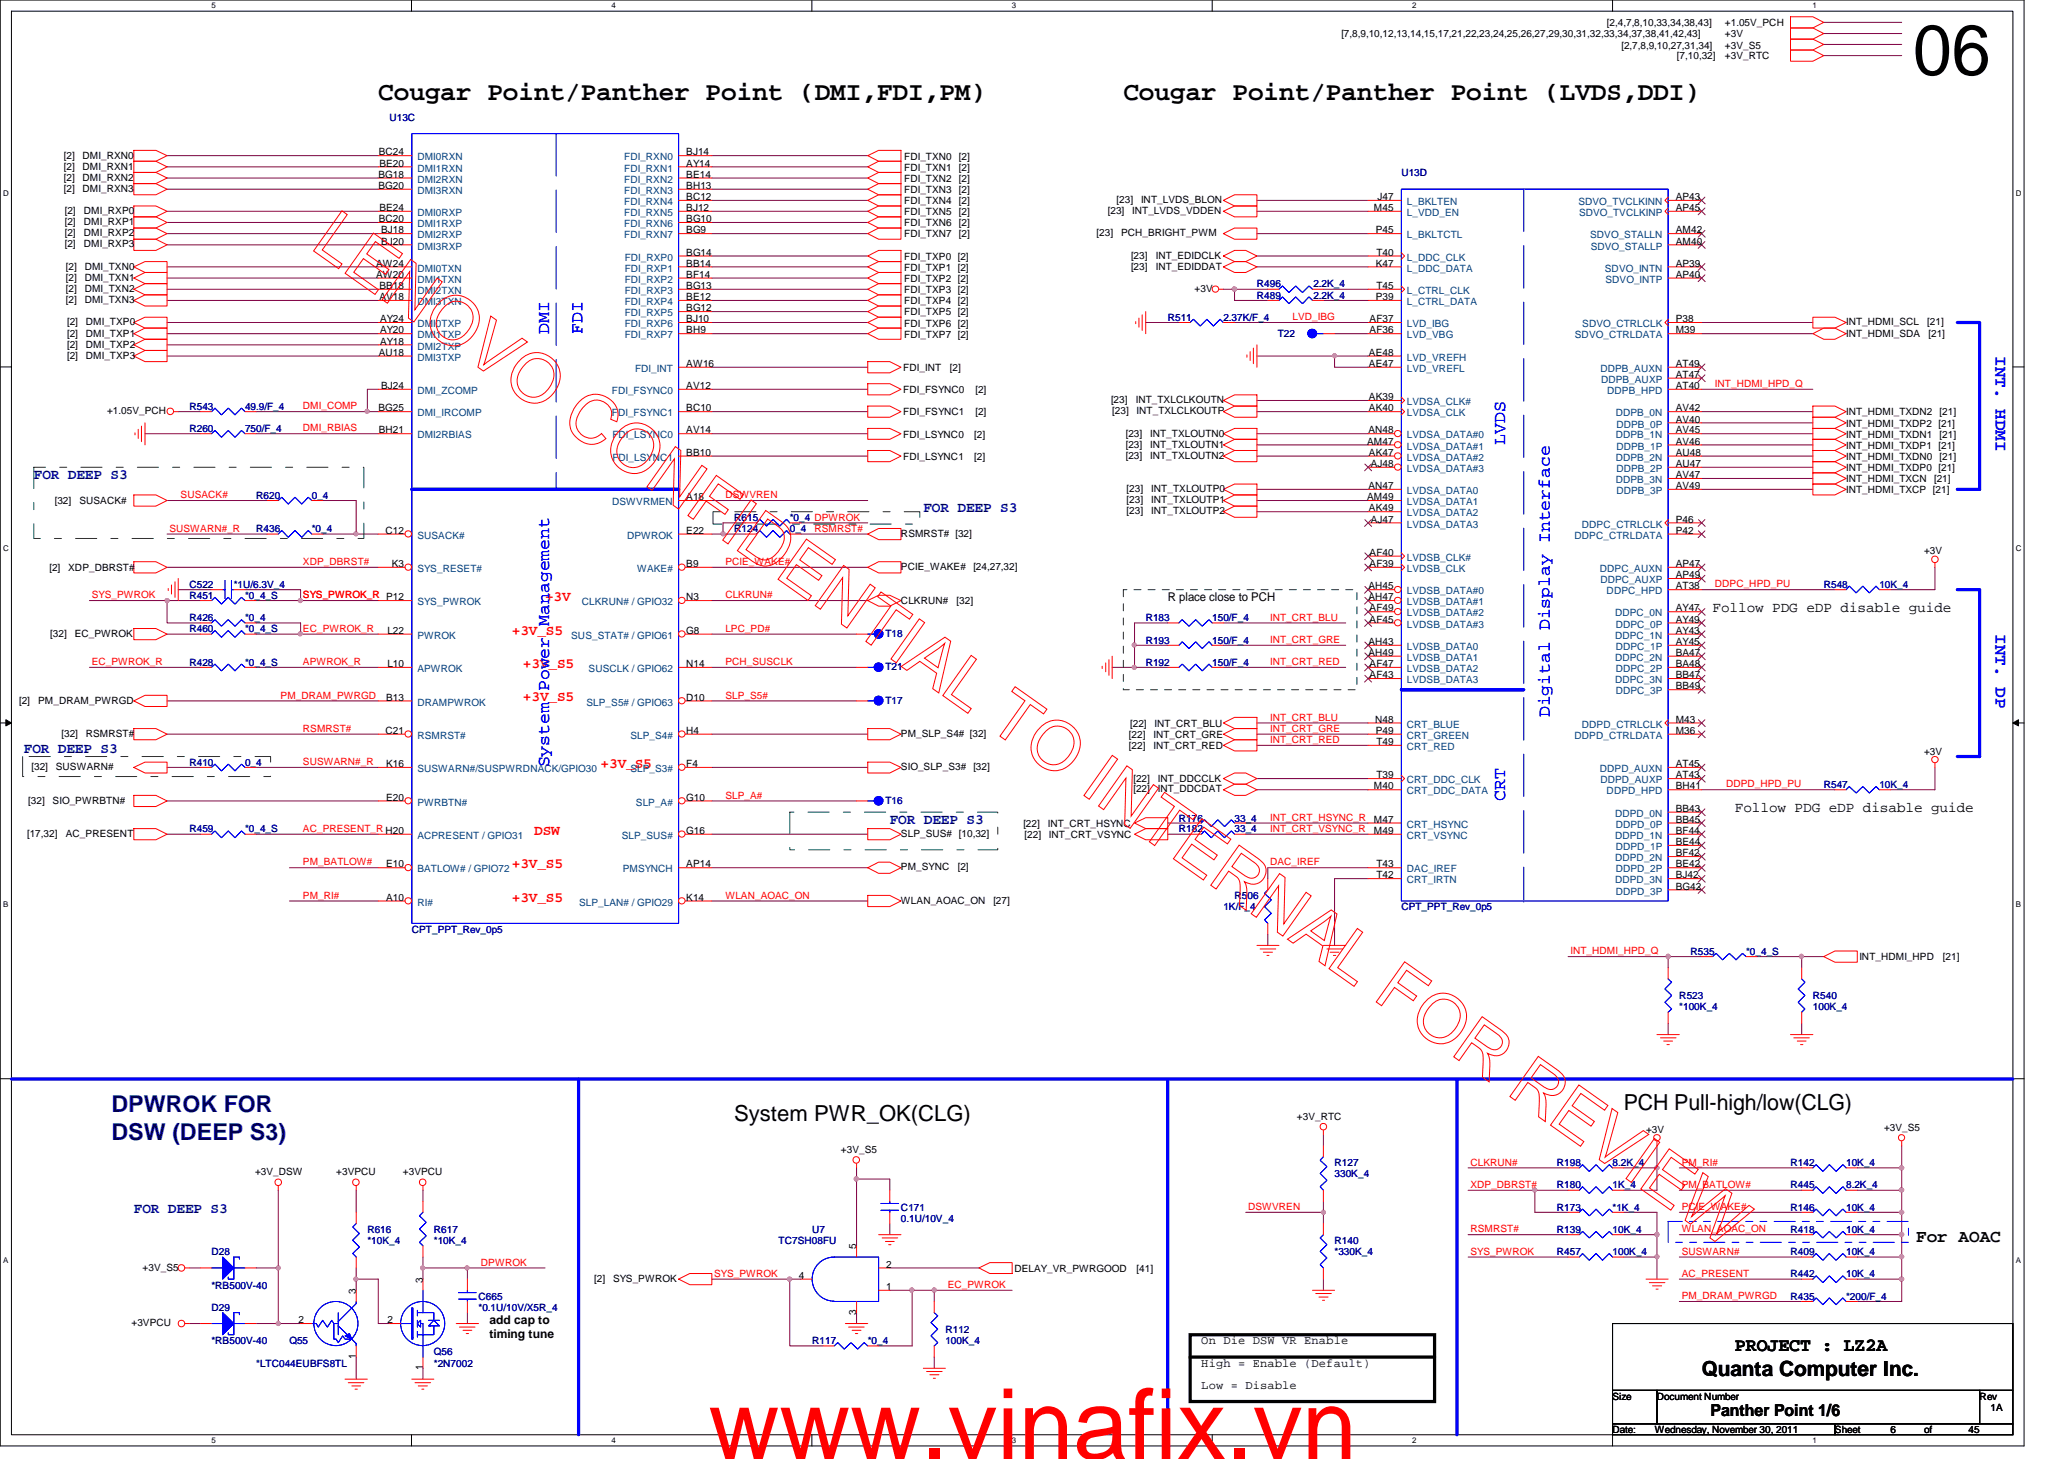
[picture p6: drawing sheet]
<svg xmlns="http://www.w3.org/2000/svg" width="297mm" height="210mm" viewBox="0 0 297 210" stroke-linecap="round" stroke-linejoin="round" font-family="sans-serif">
<defs><g id="words">
<text font-size="14.1" fill="#f00" x="102" y="209.9">www.vinafix.vn</text>
<text font-size="10.2" x="275.3" y="10.8">06</text>
<g font-size="3.8">
<text x="54.4" y="14.4">Cougar Point/Panther Point (DMI,FDI,PM)</text>
<text x="161.7" y="14.4">Cougar Point/Panther Point (LVDS,DDI)</text>
</g>
<g font-size="3.3" fill="#000080">
<text x="16" y="160">DPWROK FOR</text>
<text x="16" y="164">DSW (DEEP S3)</text>
</g>
<g font-size="3.2">
<text x="105.7" y="161.2">System PWR_OK(CLG)</text>
<text x="233.7" y="159.7">PCH Pull-high/low(CLG)</text>
</g>
<text font-size="3" x="244.9" y="198">Quanta Computer Inc.</text>
<text font-size="2.7" x="249.7" y="194.3">PROJECT : LZ2A</text>
<g font-size="2.5" fill="#00f">
<text x="79" y="48" transform="rotate(-90 79 48)">DMI</text>
<text x="83.8" y="48" transform="rotate(-90 83.8 48)">FDI</text>
<text x="287.2" y="51.2" transform="rotate(90 287.2 51.2)">INT. HDMI</text>
<text x="216.6" y="64" transform="rotate(-90 216.6 64)">LVDS</text>
<text x="287.2" y="91.2" transform="rotate(90 287.2 91.2)">INT. DP</text>
<text x="223.1" y="103.2" transform="rotate(-90 223.1 103.2)">Digital Display Interface</text>
<text x="79" y="110.4" transform="rotate(-90 79 110.4)">System Power Management</text>
<text x="216.6" y="115.2" transform="rotate(-90 216.6 115.2)">CRT</text>
</g>
<text font-size="2.5" x="275.8" y="178.7">For AOAC</text>
<text font-size="2.4" x="246.2" y="203.7">Panther Point 1/6</text>
<g font-size="2.1" fill="#000080">
<text x="4.9" y="68.9">FOR DEEP S3</text>
<text x="132.9" y="73.7">FOR DEEP S3</text>
<text x="3.4" y="108.3">FOR DEEP S3</text>
<text x="128.1" y="118.5">FOR DEEP S3</text>
<text x="19.3" y="174.5">FOR DEEP S3</text>
</g>
<g font-size="2.1" fill="#f00">
<text x="78.4" y="86.5">+3V</text>
<text x="73.7" y="91.3">+3V_S5</text>
<text x="75.3" y="96.1">+3V_S5</text>
<text x="75.3" y="100.9">+3V_S5</text>
<text x="86.4" y="110.5">+3V_S5</text>
<text x="73.7" y="124.9">+3V_S5</text>
<text x="76.9" y="120.1">DSW</text>
<text x="73.7" y="129.7">+3V_S5</text>
</g>
<g font-size="2.1">
<text x="246.5" y="88">Follow PDG eDP disable guide</text>
<text x="249.7" y="116.8">Follow PDG eDP disable guide</text>
</g>
<g font-size="1.7">
<text x="168.1" y="86.4">R place close to PCH</text>
<text x="70.4" y="190.5">add cap to</text>
<text x="70.4" y="192.5">timing tune</text>
<text x="172.9" y="193.4">On Die DSW VR Enable</text>
<text x="172.9" y="196.6">High = Enable (Default)</text>
<text x="172.9" y="199.8">Low = Disable</text>
</g>
<g font-size="1.4">
<text x="193" y="5.4">[7,8,9,10,12,13,14,15,17,21,22,23,24,25,26,27,29,30,31,32,33,34,37,38,41,42,43]</text>
<text x="231.3" y="3.8">[2,4,7,8,10,33,34,38,43]</text>
<text x="248.2" y="3.8">+1.05V_PCH</text>
<text x="248.2" y="5.4">+3V</text>
<text x="233.3" y="7">[2,7,8,9,10,27,31,34]</text>
<text x="241.3" y="8.6">[7,10,32]</text>
<text x="248.2" y="7">+3V_S5</text>
<text x="248.2" y="8.6">+3V_RTC</text>
<text x="9.2" y="22.8">[2]</text>
<text x="11.9" y="22.8">DMI_RXN0</text>
<text x="54.5" y="22.4">BC24</text>
<text x="54.6" y="24">BE20</text>
<text x="98.8" y="22.4">BJ14</text>
<text x="98.8" y="24">AY14</text>
<text x="130.1" y="23">FDI_TXN0</text>
<text x="138" y="23">[2]</text>
<text x="9.2" y="24.4">[2]</text>
<text x="9.2" y="26">[2]</text>
<text x="9.2" y="27.6">[2]</text>
<text x="11.9" y="24.4">DMI_RXN1</text>
<text x="11.9" y="26">DMI_RXN2</text>
<text x="11.9" y="27.6">DMI_RXN3</text>
<text x="54.5" y="25.6">BG18</text>
<text x="54.5" y="27.2">BG20</text>
<text x="98.8" y="25.6">BE14</text>
<text x="98.8" y="27.2">BH13</text>
<text x="98.8" y="28.8">BC12</text>
<text x="130.1" y="24.6">FDI_TXN1</text>
<text x="130.1" y="26.2">FDI_TXN2</text>
<text x="130.1" y="27.8">FDI_TXN3</text>
<text x="130.1" y="29.4">FDI_TXN4</text>
<text x="138" y="24.6">[2]</text>
<text x="138" y="26.2">[2]</text>
<text x="138" y="27.8">[2]</text>
<text x="138" y="29.4">[2]</text>
<text x="160.7" y="29.2">[23]</text>
<text x="164.2" y="29.2">INT_LVDS_BLON</text>
<text x="198.2" y="28.8">J47</text>
<text x="241.2" y="28.8">AP43</text>
<text x="9.3" y="30.8">[2]</text>
<text x="9.3" y="32.4">[2]</text>
<text x="9.3" y="34">[2]</text>
<text x="9.3" y="35.6">[2]</text>
<text x="12.1" y="30.8">DMI_RXP0</text>
<text x="12.1" y="32.4">DMI_RXP1</text>
<text x="12.1" y="34">DMI_RXP2</text>
<text x="12.1" y="35.6">DMI_RXP3</text>
<text x="54.5" y="32">BC20</text>
<text x="54.6" y="30.4">BE24</text>
<text x="54.9" y="33.6">BJ18</text>
<text x="54.9" y="35.2">BJ20</text>
<text x="98.8" y="30.4">BJ12</text>
<text x="98.8" y="32">BG10</text>
<text x="98.8" y="33.6">BG9</text>
<text x="130.1" y="31">FDI_TXN5</text>
<text x="130.1" y="32.6">FDI_TXN6</text>
<text x="130.1" y="34.2">FDI_TXN7</text>
<text x="138" y="31">[2]</text>
<text x="138" y="32.6">[2]</text>
<text x="138" y="34.2">[2]</text>
<text x="157.8" y="34">[23]</text>
<text x="159.4" y="30.8">[23]</text>
<text x="161.3" y="34">PCH_BRIGHT_PWM</text>
<text x="162.9" y="30.8">INT_LVDS_VDDEN</text>
<text x="197.7" y="30.4">M45</text>
<text x="198" y="33.6">P45</text>
<text x="241.2" y="35.2">AM40</text>
<text x="241.2" y="30.4">AP45</text>
<text x="241.2" y="33.6">AM42</text>
<text x="9.5" y="38.8">[2]</text>
<text x="9.5" y="40.4">[2]</text>
<text x="9.5" y="42">[2]</text>
<text x="12.2" y="38.8">DMI_TXN0</text>
<text x="12.2" y="40.4">DMI_TXN1</text>
<text x="12.2" y="42">DMI_TXN2</text>
<text x="54.1" y="38.4">AW24</text>
<text x="54.1" y="40">AW20</text>
<text x="54.6" y="41.6">BB18</text>
<text x="98.8" y="36.8">BG14</text>
<text x="98.8" y="38.4">BB14</text>
<text x="98.8" y="40">BF14</text>
<text x="98.8" y="41.6">BG13</text>
<text x="130.1" y="39">FDI_TXP1 [2]</text>
<text x="130.1" y="37.4">FDI_TXP0 [2]</text>
<text x="130.1" y="40.6">FDI_TXP2 [2]</text>
<text x="162.8" y="37.2">[23]</text>
<text x="162.8" y="38.8">[23]</text>
<text x="166.3" y="37.2">INT_EDIDCLK</text>
<text x="166.3" y="38.8">INT_EDIDDAT</text>
<text x="171.9" y="42">+3V</text>
<text x="198" y="38.4">K47</text>
<text x="198.1" y="41.6">T45</text>
<text x="198.1" y="36.8">T40</text>
<text x="241.2" y="38.4">AP39</text>
<text x="241.2" y="40">AP40</text>
<text x="9.5" y="43.6">[2]</text>
<text x="9.6" y="46.8">[2]</text>
<text x="12.2" y="43.6">DMI_TXN3</text>
<text x="12.4" y="46.8">DMI_TXP0</text>
<text x="54.6" y="43.2">AV18</text>
<text x="54.7" y="46.4">AY24</text>
<text x="54.7" y="48">AY20</text>
<text x="98.8" y="43.2">BE12</text>
<text x="98.8" y="44.8">BG12</text>
<text x="98.8" y="46.4">BJ10</text>
<text x="98.8" y="48">BH9</text>
<text x="130.1" y="43.8">FDI_TXP4 [2]</text>
<text x="130.1" y="45.4">FDI_TXP5 [2]</text>
<text x="130.1" y="47">FDI_TXP6 [2]</text>
<text x="130.1" y="42.2">FDI_TXP3 [2]</text>
<text x="197.1" y="46.4">AF37</text>
<text x="197.1" y="48">AF36</text>
<text x="198" y="43.2">P39</text>
<text x="241.2" y="46.4">P38</text>
<text x="241.2" y="48">M39</text>
<text x="265.7" y="46.8">INT_HDMI_SCL</text>
<text x="277.4" y="46.8">[21]</text>
<text x="9.6" y="48.4">[2]</text>
<text x="9.6" y="50">[2]</text>
<text x="9.6" y="51.6">[2]</text>
<text x="12.4" y="48.4">DMI_TXP1</text>
<text x="12.4" y="50">DMI_TXP2</text>
<text x="12.4" y="51.6">DMI_TXP3</text>
<text x="54.5" y="51.2">AU18</text>
<text x="54.7" y="49.6">AY18</text>
<text x="98.8" y="52.8">AW16</text>
<text x="130" y="53.4">FDI_INT</text>
<text x="130.1" y="48.6">FDI_TXP7 [2]</text>
<text x="136.7" y="53.4">[2]</text>
<text x="197" y="51.2">AE48</text>
<text x="197" y="52.8">AE47</text>
<text x="241.2" y="52.8">AT49</text>
<text x="265.7" y="48.4">INT_HDMI_SDA</text>
<text x="277.5" y="48.4">[21]</text>
<text x="15.4" y="59.6">+1.05V_PCH</text>
<text x="54.5" y="59.2">BG25</text>
<text x="54.9" y="56">BJ24</text>
<text x="98.8" y="56">AV12</text>
<text x="98.8" y="59.2">BC10</text>
<text x="130" y="56.6">FDI_FSYNC0</text>
<text x="130" y="59.8">FDI_FSYNC1</text>
<text x="140.4" y="56.6">[2]</text>
<text x="140.4" y="59.8">[2]</text>
<text x="159.9" y="58">[23]</text>
<text x="160.1" y="59.6">[23]</text>
<text x="163.4" y="58">INT_TXLCLKOUTN</text>
<text x="163.6" y="59.6">INT_TXLCLKOUTP</text>
<text x="197" y="57.6">AK39</text>
<text x="197" y="59.2">AK40</text>
<text x="241.2" y="56">AT40</text>
<text x="241.2" y="59.2">AV42</text>
<text x="241.2" y="54.4">AT47</text>
<text x="265.7" y="59.8">INT_HDMI_TXDN2</text>
<text x="279.1" y="59.8">[21]</text>
<text x="54.5" y="62.4">BH21</text>
<text x="98.8" y="62.4">AV14</text>
<text x="98.8" y="65.6">BB10</text>
<text x="130" y="63">FDI_LSYNC0</text>
<text x="140.2" y="63">[2]</text>
<text x="162" y="62.8">[23]</text>
<text x="162" y="66">[23]</text>
<text x="162" y="64.4">[23]</text>
<text x="165.5" y="62.8">INT_TXLOUTN0</text>
<text x="165.5" y="66">INT_TXLOUTN2</text>
<text x="165.5" y="64.4">INT_TXLOUTN1</text>
<text x="196.8" y="64">AM47</text>
<text x="196.9" y="62.4">AN48</text>
<text x="197" y="65.6">AK47</text>
<text x="241.2" y="62.4">AV45</text>
<text x="241.2" y="65.6">AU48</text>
<text x="241.2" y="60.8">AV40</text>
<text x="241.2" y="64">AV46</text>
<text x="265.7" y="63">INT_HDMI_TXDN1</text>
<text x="265.7" y="64.6">INT_HDMI_TXDP1 [21]</text>
<text x="265.7" y="61.4">INT_HDMI_TXDP2 [21]</text>
<text x="279.1" y="63">[21]</text>
<text x="98.8" y="72">A18</text>
<text x="130" y="66.2">FDI_LSYNC1</text>
<text x="140.2" y="66.2">[2]</text>
<text x="162.1" y="70.8">[23]</text>
<text x="165.7" y="70.8">INT_TXLOUTP0</text>
<text x="196.8" y="72">AM49</text>
<text x="196.9" y="70.4">AN47</text>
<text x="197.3" y="67.2">AJ48</text>
<text x="241.2" y="68.8">AV47</text>
<text x="241.2" y="67.2">AU47</text>
<text x="241.2" y="70.4">AV49</text>
<text x="265.7" y="69.4">INT_HDMI_TXCN</text>
<text x="265.7" y="71">INT_HDMI_TXCP [21]</text>
<text x="265.7" y="66.2">INT_HDMI_TXDN0</text>
<text x="265.7" y="67.8">INT_HDMI_TXDP0 [21]</text>
<text x="278.3" y="69.4">[21]</text>
<text x="279.1" y="66.2">[21]</text>
<text x="7.9" y="72.6">[32]</text>
<text x="11.4" y="72.6">SUSACK#</text>
<text x="55.5" y="76.8">C12</text>
<text x="98.8" y="76.8">E22</text>
<text x="129.7" y="77.2">RSMRST# [32]</text>
<text x="162.1" y="72.4">[23]</text>
<text x="162.1" y="74">[23]</text>
<text x="165.7" y="72.4">INT_TXLOUTP1</text>
<text x="165.7" y="74">INT_TXLOUTP2</text>
<text x="197" y="73.6">AK49</text>
<text x="197.3" y="75.2">AJ47</text>
<text x="241.2" y="76.8">P42</text>
<text x="241.2" y="75.2">P46</text>
<text x="7.1" y="82.2">[2]</text>
<text x="9.8" y="82.2">XDP_DBRST#</text>
<text x="56.4" y="81.6">K3</text>
<text x="98.8" y="81.6">B9</text>
<text x="129.7" y="82">PCIE_WAKE#</text>
<text x="140.1" y="82">[24,27,32]</text>
<text x="197.1" y="80">AF40</text>
<text x="197.1" y="81.6">AF39</text>
<text x="241.2" y="81.6">AP47</text>
<text x="241.2" y="83.2">AP49</text>
<text x="276.9" y="79.8">+3V</text>
<text x="98.8" y="86.4">N3</text>
<text x="129.7" y="86.8">CLKRUN#</text>
<text x="137.7" y="86.8">[32]</text>
<text x="196.9" y="84.8">AH45</text>
<text x="196.9" y="86.4">AH47</text>
<text x="197.1" y="88">AF49</text>
<text x="197.1" y="89.6">AF45</text>
<text x="241.2" y="89.6">AY49</text>
<text x="241.2" y="84.8">AT38</text>
<text x="241.2" y="88">AY47</text>
<text x="7.2" y="91.6">[32]</text>
<text x="10.7" y="91.6">EC_PWROK</text>
<text x="55.7" y="91.2">L22</text>
<text x="55.7" y="96">L10</text>
<text x="98.8" y="96">N14</text>
<text x="98.8" y="91.2">G8</text>
<text x="196.9" y="92.8">AH43</text>
<text x="196.9" y="94.4">AH49</text>
<text x="197.1" y="96">AF47</text>
<text x="241.2" y="92.8">AY45</text>
<text x="241.2" y="96">BA48</text>
<text x="241.2" y="91.2">AY43</text>
<text x="241.2" y="94.4">BA47</text>
<text x="2.7" y="101.2">[2]</text>
<text x="5.5" y="101.2">PM_DRAM_PWRGD</text>
<text x="55.6" y="100.8">B13</text>
<text x="98.8" y="100.8">D10</text>
<text x="197.1" y="97.6">AF43</text>
<text x="241.2" y="99.2">BB49</text>
<text x="241.2" y="97.6">BB47</text>
<text x="8.8" y="106">[32]</text>
<text x="12.4" y="106">RSMRST#</text>
<text x="55.5" y="105.6">C21</text>
<text x="98.8" y="105.6">H4</text>
<text x="129.7" y="106">PM_SLP_S4# [32]</text>
<text x="162.5" y="107.8">[22]</text>
<text x="162.5" y="106.2">[22]</text>
<text x="162.6" y="104.6">[22]</text>
<text x="166" y="107.8">INT_CRT_RED</text>
<text x="166" y="106.2">INT_CRT_GRE</text>
<text x="166.2" y="104.6">INT_CRT_BLU</text>
<text x="197.9" y="104">N48</text>
<text x="198" y="105.6">P49</text>
<text x="198.1" y="107.2">T49</text>
<text x="241.2" y="105.6">M36</text>
<text x="241.2" y="104">M43</text>
<text x="4.5" y="110.8">[32]</text>
<text x="8" y="110.8">SUSWARN#</text>
<text x="55.6" y="110.4">K16</text>
<text x="98.8" y="110.4">F4</text>
<text x="129.7" y="110.8">SIO_SLP_S3#</text>
<text x="140.1" y="110.8">[32]</text>
<text x="163.1" y="112.4">[22]</text>
<text x="166.6" y="112.4">INT_DDCCLK</text>
<text x="197.7" y="113.6">M40</text>
<text x="198.1" y="112">T39</text>
<text x="241.2" y="110.4">AT45</text>
<text x="241.2" y="112">AT43</text>
<text x="241.2" y="113.6">BH41</text>
<text x="276.9" y="108.6">+3V</text>
<text x="4.1" y="115.6">[32]</text>
<text x="7.6" y="115.6">SIO_PWRBTN#</text>
<text x="55.6" y="115.2">E20</text>
<text x="98.8" y="120">G16</text>
<text x="98.8" y="115.2">G10</text>
<text x="147.3" y="119">[22]</text>
<text x="150.8" y="119">INT_CRT_HSYNC</text>
<text x="163.1" y="114">[22]</text>
<text x="166.6" y="114">INT_DDCDAT</text>
<text x="197.7" y="118.4">M47</text>
<text x="197.7" y="120">M49</text>
<text x="241.2" y="118.4">BB45</text>
<text x="241.2" y="116.8">BB43</text>
<text x="241.2" y="120">BF44</text>
<text x="3.9" y="120.4">[17,32]</text>
<text x="9.5" y="120.4">AC_PRESENT</text>
<text x="55.6" y="124.8">E10</text>
<text x="98.8" y="124.8">AP14</text>
<text x="129.7" y="125.2">PM_SYNC</text>
<text x="129.7" y="120.4">SLP_SUS# [10,32]</text>
<text x="137.8" y="125.2">[2]</text>
<text x="147.4" y="120.6">[22]</text>
<text x="151" y="120.6">INT_CRT_VSYNC</text>
<text x="198.1" y="124.8">T43</text>
<text x="241.2" y="124.8">BE42</text>
<text x="241.2" y="121.6">BE44</text>
<text x="241.2" y="123.2">BF42</text>
<text x="55.6" y="129.6">A10</text>
<text x="98.8" y="129.6">K14</text>
<text x="129.7" y="130">WLAN_AOAC_ON</text>
<text x="143" y="130">[27]</text>
<text x="198.1" y="126.4">T42</text>
<text x="241.2" y="128">BG42</text>
<text x="241.2" y="126.4">BJ42</text>
<text x="267.6" y="138.2">INT_HDMI_HPD</text>
<text x="279.6" y="138.2">[21]</text>
<text x="186.6" y="161.1">+3V_RTC</text>
<text x="121" y="165.9">+3V_S5</text>
<text x="236.9" y="163">+3V</text>
<text x="271.1" y="162.6">+3V_S5</text>
<text x="36.7" y="169.1">+3V_DSW</text>
<text x="48.4" y="169.1">+3VPCU</text>
<text x="58" y="169.1">+3VPCU</text>
<text x="123.2" y="179.7" transform="rotate(-90 123.2 179.7)">5</text>
<text x="20.5" y="182.8">+3V_S5</text>
<text x="60.8" y="184.5" transform="rotate(-90 60.8 184.5)">3</text>
<text x="85.5" y="184.4">[2]</text>
<text x="88.2" y="184.4">SYS_PWROK</text>
<text x="115" y="184">4</text>
<text x="127.5" y="182.4">2</text>
<text x="127.5" y="185.6">1</text>
<text x="146" y="183">DELAY_VR_PWRGOOD</text>
<text x="163.6" y="183">[41]</text>
<text x="18.9" y="190.8">+3VPCU</text>
<text x="43" y="190.4">2</text>
<text x="51.2" y="186.1" transform="rotate(-90 51.2 186.1)">3</text>
<text x="55.7" y="190.4">2</text>
<text x="123.2" y="189.1" transform="rotate(-90 123.2 189.1)">3</text>
<text x="51.2" y="195.5" transform="rotate(-90 51.2 195.5)">1</text>
<text x="60.8" y="197.1" transform="rotate(-90 60.8 197.1)">1</text>
<text x="232.1" y="201.4">Size</text>
<text x="238.5" y="201.4">Document Number</text>
<text x="284.9" y="201.4">Rev</text>
<text x="286.5" y="203">1A</text>
<text x="232.1" y="206.2">Date:</text>
<text x="238.2" y="206.2">Wednesday, November 30, 2011</text>
<text x="264.1" y="206.2">Sheet</text>
<text x="272.1" y="206.2">6</text>
<text x="276.9" y="206.2">of</text>
<text x="283.3" y="206.2">45</text>
</g>
<g font-size="1.4" fill="#000080">
<text x="56" y="17.4">U13C</text>
<text x="201.7" y="25.4">U13D</text>
<text x="180.9" y="41.4">R496</text>
<text x="189" y="41.4">2.2K_4</text>
<text x="168.1" y="46.2">R511</text>
<text x="176.1" y="46.2">2.37K/F_4</text>
<text x="180.9" y="43">R489</text>
<text x="189" y="43">2.2K_4</text>
<text x="183.9" y="48.4">T22</text>
<text x="27.3" y="59">R543</text>
<text x="35.3" y="59">49.9/F_4</text>
<text x="27.3" y="62.2">R260</text>
<text x="35.3" y="62.2">750/F_4</text>
<text x="36.9" y="71.8">R620</text>
<text x="44.9" y="71.8">0_4</text>
<text x="36.9" y="76.6">R436</text>
<text x="44.9" y="76.6">*0_4</text>
<text x="105.7" y="75">R615</text>
<text x="105.7" y="76.6">R124</text>
<text x="113.7" y="75">*0_4 DPWROK</text>
<text x="113.7" y="76.6">0_4</text>
<text x="27.3" y="86.2">R451</text>
<text x="27.3" y="89.4">R426</text>
<text x="27.3" y="84.6">C522</text>
<text x="33.7" y="84.6">*1U/6.3V_4</text>
<text x="35.3" y="86.2">*0_4_S</text>
<text x="35.3" y="89.4">*0_4</text>
<text x="164.9" y="89.4">R183</text>
<text x="174.5" y="89.4">150/F_4</text>
<text x="262.5" y="84.6">R548</text>
<text x="270.5" y="84.6">10K_4</text>
<text x="27.3" y="91">R460</text>
<text x="27.3" y="95.8">R428</text>
<text x="35.3" y="91">*0_4_S</text>
<text x="35.3" y="95.8">*0_4_S</text>
<text x="127.4" y="91.6">T18</text>
<text x="164.9" y="95.8">R192</text>
<text x="164.9" y="92.6">R193</text>
<text x="174.5" y="95.8">150/F_4</text>
<text x="174.5" y="92.6">150/F_4</text>
<text x="127.4" y="96.4">T21</text>
<text x="127.4" y="101.2">T17</text>
<text x="27.3" y="110.2">R410</text>
<text x="35.3" y="110.2">0_4</text>
<text x="262.5" y="113.4">R547</text>
<text x="270.5" y="113.4">10K_4</text>
<text x="27.3" y="119.8">R459</text>
<text x="35.3" y="119.8">*0_4_S</text>
<text x="127.4" y="115.6">T16</text>
<text x="169.7" y="119.8">R182</text>
<text x="169.7" y="118.2">R176</text>
<text x="177.7" y="119.8">33_4</text>
<text x="177.7" y="118.2">33_4</text>
<text x="176.1" y="131">1K/F_4</text>
<text x="177.7" y="129.4">R506</text>
<text x="201.7" y="131">CPT_PPT_Rev_0p5</text>
<text x="59.3" y="134.2">CPT_PPT_Rev_0p5</text>
<text x="243.3" y="137.4">R535</text>
<text x="251.3" y="137.4">*0_4_S</text>
<text x="241.7" y="143.8">R523</text>
<text x="260.9" y="143.8">R540</text>
<text x="241.7" y="145.4">*100K_4</text>
<text x="260.9" y="145.4">100K_4</text>
<text x="192.1" y="167.8">R127</text>
<text x="224.1" y="167.8">R198</text>
<text x="232.1" y="167.8">8.2K_4</text>
<text x="257.7" y="167.8">R142</text>
<text x="265.7" y="167.8">10K_4</text>
<text x="192.1" y="169.4">330K_4</text>
<text x="224.1" y="171">R180</text>
<text x="232.1" y="171">1K_4</text>
<text x="257.7" y="171">R445</text>
<text x="265.7" y="171">8.2K_4</text>
<text x="52.9" y="177.4">R616</text>
<text x="52.9" y="179">*10K_4</text>
<text x="62.4" y="177.4">R617</text>
<text x="62.4" y="179">*10K_4</text>
<text x="112.1" y="179">TC7SH08FU</text>
<text x="116.9" y="177.4">U7</text>
<text x="129.7" y="174.2">C171</text>
<text x="129.7" y="175.8">0.1U/10V_4</text>
<text x="192.1" y="179">R140</text>
<text x="224.1" y="177.4">R139</text>
<text x="224.1" y="174.2">R173</text>
<text x="232.1" y="177.4">10K_4</text>
<text x="232.1" y="174.2">*1K_4</text>
<text x="257.7" y="177.4">R418</text>
<text x="257.7" y="174.2">R146</text>
<text x="265.7" y="177.4">10K_4</text>
<text x="265.7" y="174.2">10K_4</text>
<text x="30.4" y="180.6">D28</text>
<text x="30.4" y="185.4">*RB500V-40</text>
<text x="192.1" y="180.6">*330K_4</text>
<text x="224.1" y="180.6">R457</text>
<text x="232.1" y="180.6">100K_4</text>
<text x="257.7" y="180.6">R409</text>
<text x="257.7" y="183.8">R442</text>
<text x="265.7" y="180.6">10K_4</text>
<text x="265.7" y="183.8">10K_4</text>
<text x="30.4" y="188.6">D29</text>
<text x="68.9" y="187">C665</text>
<text x="68.9" y="188.6">*0.1U/10V/X5R_4</text>
<text x="136.1" y="191.8">R112</text>
<text x="257.7" y="187">R435</text>
<text x="265.7" y="187">*200/F_4</text>
<text x="30.4" y="193.4">*RB500V-40</text>
<text x="36.9" y="196.6">*LTC044EUBFS8TL</text>
<text x="41.7" y="193.4">Q55</text>
<text x="62.4" y="195">Q56</text>
<text x="62.4" y="196.6">*2N7002</text>
<text x="116.9" y="193.4">R117</text>
<text x="124.9" y="193.4">*0_4</text>
<text x="136.1" y="193.4">100K_4</text>
</g>
<g font-size="1.4" fill="#004080">
<text x="60.1" y="23.1">DMI0RXN</text>
<text x="89.8" y="23.1">FDI_RXN0</text>
<text x="60.1" y="24.7">DMI1RXN</text>
<text x="60.1" y="26.3">DMI2RXN</text>
<text x="60.1" y="27.9">DMI3RXN</text>
<text x="89.8" y="24.7">FDI_RXN1</text>
<text x="89.8" y="26.3">FDI_RXN2</text>
<text x="89.8" y="27.9">FDI_RXN3</text>
<text x="89.8" y="29.5">FDI_RXN4</text>
<text x="202.5" y="29.5">L_BKLTEN</text>
<text x="227.2" y="29.5">SDVO_TVCLKINN</text>
<text x="60.1" y="31.1">DMI0RXP</text>
<text x="60.1" y="32.7">DMI1RXP</text>
<text x="60.1" y="34.3">DMI2RXP</text>
<text x="60.1" y="35.9">DMI3RXP</text>
<text x="89.8" y="31.1">FDI_RXN5</text>
<text x="89.8" y="32.7">FDI_RXN6</text>
<text x="89.8" y="34.3">FDI_RXN7</text>
<text x="202.5" y="34.3">L_BKLTCTL</text>
<text x="202.5" y="31.1">L_VDD_EN</text>
<text x="227.2" y="31.1">SDVO_TVCLKINP</text>
<text x="228.9" y="34.3">SDVO_STALLN</text>
<text x="228.9" y="35.9">SDVO_STALLP</text>
<text x="60.1" y="39.1">DMI0TXN</text>
<text x="60.1" y="40.7">DMI1TXN</text>
<text x="89.9" y="37.5">FDI_RXP0</text>
<text x="89.9" y="39.1">FDI_RXP1</text>
<text x="89.9" y="40.7">FDI_RXP2</text>
<text x="202.5" y="37.5">L_DDC_CLK</text>
<text x="202.5" y="39.1">L_DDC_DATA</text>
<text x="231" y="39.1">SDVO_INTN</text>
<text x="231.1" y="40.7">SDVO_INTP</text>
<text x="60.1" y="42.3">DMI2TXN</text>
<text x="60.1" y="43.9">DMI3TXN</text>
<text x="60.1" y="47.1">DMI0TXP</text>
<text x="89.9" y="42.3">FDI_RXP3</text>
<text x="89.9" y="43.9">FDI_RXP4</text>
<text x="89.9" y="45.5">FDI_RXP5</text>
<text x="89.9" y="47.1">FDI_RXP6</text>
<text x="202.5" y="42.3">L_CTRL_CLK</text>
<text x="202.5" y="43.9">L_CTRL_DATA</text>
<text x="202.5" y="47.1">LVD_IBG</text>
<text x="227.7" y="47.1">SDVO_CTRLCLK</text>
<text x="60.1" y="48.7">DMI1TXP</text>
<text x="60.1" y="50.3">DMI2TXP</text>
<text x="60.1" y="51.9">DMI3TXP</text>
<text x="89.9" y="48.7">FDI_RXP7</text>
<text x="91.4" y="53.5">FDI_INT</text>
<text x="202.5" y="51.9">LVD_VREFH</text>
<text x="202.5" y="53.5">LVD_VREFL</text>
<text x="202.5" y="48.7">LVD_VBG</text>
<text x="226.6" y="48.7">SDVO_CTRLDATA</text>
<text x="230.3" y="53.5">DDPB_AUXN</text>
<text x="60.1" y="56.7">DMI_ZCOMP</text>
<text x="60.1" y="59.9">DMI_IRCOMP</text>
<text x="88.1" y="56.7">FDI_FSYNC0</text>
<text x="88.1" y="59.9">FDI_FSYNC1</text>
<text x="202.5" y="58.3">LVDSA_CLK#</text>
<text x="202.5" y="59.9">LVDSA_CLK</text>
<text x="230.4" y="55.1">DDPB_AUXP</text>
<text x="231.3" y="56.7">DDPB_HPD</text>
<text x="232.5" y="59.9">DDPB_0N</text>
<text x="60.1" y="63.1">DMI2RBIAS</text>
<text x="88.1" y="63.1">FDI_LSYNC0</text>
<text x="202.5" y="63.1">LVDSA_DATA#0</text>
<text x="202.5" y="64.7">LVDSA_DATA#1</text>
<text x="232.5" y="63.1">DDPB_1N</text>
<text x="232.6" y="61.5">DDPB_0P</text>
<text x="232.6" y="64.7">DDPB_1P</text>
<text x="88.1" y="66.3">FDI_LSYNC1</text>
<text x="202.5" y="66.3">LVDSA_DATA#2</text>
<text x="202.5" y="67.9">LVDSA_DATA#3</text>
<text x="202.5" y="71.1">LVDSA_DATA0</text>
<text x="232.5" y="66.3">DDPB_2N</text>
<text x="232.5" y="69.5">DDPB_3N</text>
<text x="232.6" y="67.9">DDPB_2P</text>
<text x="232.6" y="71.1">DDPB_3P</text>
<text x="60.1" y="77.5">SUSACK#</text>
<text x="88.1" y="72.7">DSWVRMEN</text>
<text x="90.3" y="77.5">DPWROK</text>
<text x="202.5" y="72.7">LVDSA_DATA1</text>
<text x="202.5" y="74.3">LVDSA_DATA2</text>
<text x="202.5" y="75.9">LVDSA_DATA3</text>
<text x="226.6" y="77.5">DDPC_CTRLDATA</text>
<text x="227.7" y="75.9">DDPC_CTRLCLK</text>
<text x="60.1" y="82.3">SYS_RESET#</text>
<text x="91.7" y="82.3">WAKE#</text>
<text x="202.5" y="80.7">LVDSB_CLK#</text>
<text x="202.5" y="82.3">LVDSB_CLK</text>
<text x="230.2" y="82.3">DDPC_AUXN</text>
<text x="230.3" y="83.9">DDPC_AUXP</text>
<text x="60.1" y="87.1">SYS_PWROK</text>
<text x="83.7" y="87.1">CLKRUN# / GPIO32</text>
<text x="202.5" y="85.5">LVDSB_DATA#0</text>
<text x="202.5" y="87.1">LVDSB_DATA#1</text>
<text x="202.5" y="88.7">LVDSB_DATA#2</text>
<text x="231.2" y="85.5">DDPC_HPD</text>
<text x="232.4" y="88.7">DDPC_0N</text>
<text x="60.1" y="91.9">PWROK</text>
<text x="82.2" y="91.9">SUS_STAT# / GPIO61</text>
<text x="202.5" y="90.3">LVDSB_DATA#3</text>
<text x="202.5" y="93.5">LVDSB_DATA0</text>
<text x="202.5" y="95.1">LVDSB_DATA1</text>
<text x="232.4" y="91.9">DDPC_1N</text>
<text x="232.4" y="95.1">DDPC_2N</text>
<text x="232.5" y="93.5">DDPC_1P</text>
<text x="232.5" y="90.3">DDPC_0P</text>
<text x="60.1" y="101.5">DRAMPWROK</text>
<text x="60.1" y="96.7">APWROK</text>
<text x="84.4" y="101.5">SLP_S5# / GPIO63</text>
<text x="84.7" y="96.7">SUSCLK / GPIO62</text>
<text x="202.5" y="96.7">LVDSB_DATA2</text>
<text x="202.5" y="98.3">LVDSB_DATA3</text>
<text x="232.4" y="98.3">DDPC_3N</text>
<text x="232.5" y="96.7">DDPC_2P</text>
<text x="232.5" y="99.9">DDPC_3P</text>
<text x="60.1" y="106.3">RSMRST#</text>
<text x="90.7" y="106.3">SLP_S4#</text>
<text x="202.5" y="104.7">CRT_BLUE</text>
<text x="202.5" y="106.3">CRT_GREEN</text>
<text x="202.5" y="107.9">CRT_RED</text>
<text x="226.6" y="106.3">DDPD_CTRLDATA</text>
<text x="227.7" y="104.7">DDPD_CTRLCLK</text>
<text x="60.1" y="111.1">SUSWARN#/SUSPWRDNACK/GPIO30</text>
<text x="90.7" y="111.1">SLP_S3#</text>
<text x="202.5" y="112.7">CRT_DDC_CLK</text>
<text x="230.2" y="111.1">DDPD_AUXN</text>
<text x="230.3" y="112.7">DDPD_AUXP</text>
<text x="60.1" y="115.9">PWRBTN#</text>
<text x="91.5" y="115.9">SLP_A#</text>
<text x="202.5" y="114.3">CRT_DDC_DATA</text>
<text x="202.5" y="119.1">CRT_HSYNC</text>
<text x="231.2" y="114.3">DDPD_HPD</text>
<text x="232.4" y="117.5">DDPD_0N</text>
<text x="232.5" y="119.1">DDPD_0P</text>
<text x="60.1" y="120.7">ACPRESENT / GPIO31</text>
<text x="60.1" y="125.5">BATLOW# / GPIO72</text>
<text x="89.5" y="120.7">SLP_SUS#</text>
<text x="89.6" y="125.5">PMSYNCH</text>
<text x="202.5" y="120.7">CRT_VSYNC</text>
<text x="202.5" y="125.5">DAC_IREF</text>
<text x="232.4" y="123.9">DDPD_2N</text>
<text x="232.4" y="120.7">DDPD_1N</text>
<text x="232.5" y="125.5">DDPD_2P</text>
<text x="232.5" y="122.3">DDPD_1P</text>
<text x="60.1" y="130.3">RI#</text>
<text x="83.4" y="130.3">SLP_LAN# / GPIO29</text>
<text x="202.5" y="127.1">CRT_IRTN</text>
<text x="232.4" y="127.1">DDPD_3N</text>
<text x="232.5" y="128.7">DDPD_3P</text>
</g>
<g font-size="1.4" fill="#f00">
<text x="186" y="46.1">LVD_IBG</text>
<text x="43.6" y="58.9">DMI_COMP</text>
<text x="246.8" y="55.7">INT_HDMI_HPD_Q</text>
<text x="43.6" y="62.1">DMI_RBIAS</text>
<text x="26" y="71.7">SUSACK#</text>
<text x="104.4" y="71.7">DSWVREN</text>
<text x="24.4" y="76.5">SUSWARN#_R</text>
<text x="117.2" y="76.5">RSMRST#</text>
<text x="43.6" y="81.3">XDP_DBRST#</text>
<text x="104.4" y="81.3">PCIE_WAKE#</text>
<text x="13.2" y="86.1">SYS_PWROK</text>
<text x="43.6" y="86.1">SYS_PWROK_R P12</text>
<text x="43.6" y="86.1">SYS_PWROK_R</text>
<text x="104.4" y="86.1">CLKRUN#</text>
<text x="182.8" y="89.3">INT_CRT_BLU</text>
<text x="246.8" y="84.5">DDPC_HPD_PU</text>
<text x="13.2" y="95.7">EC_PWROK_R</text>
<text x="43.6" y="95.7">APWROK_R</text>
<text x="43.6" y="90.9">EC_PWROK_R</text>
<text x="104.4" y="90.9">LPC_PD#</text>
<text x="104.4" y="95.7">PCH_SUSCLK</text>
<text x="182.8" y="92.5">INT_CRT_GRE</text>
<text x="182.8" y="95.7">INT_CRT_RED</text>
<text x="40.4" y="100.5">PM_DRAM_PWRGD</text>
<text x="104.4" y="100.5">SLP_S5#</text>
<text x="43.6" y="105.3">RSMRST#</text>
<text x="182.8" y="106.9">INT_CRT_RED</text>
<text x="182.8" y="103.7">INT_CRT_BLU</text>
<text x="182.8" y="105.3">INT_CRT_GRE</text>
<text x="43.6" y="110.1">SUSWARN#_R</text>
<text x="248.4" y="113.3">DDPD_HPD_PU</text>
<text x="43.6" y="119.7">AC_PRESENT_R H20</text>
<text x="104.4" y="114.9">SLP_A#</text>
<text x="182.8" y="118.1">INT_CRT_HSYNC_R</text>
<text x="182.8" y="119.7">INT_CRT_VSYNC_R</text>
<text x="43.6" y="124.5">PM_BATLOW#</text>
<text x="182.8" y="124.5">DAC_IREF</text>
<text x="43.6" y="129.3">PM_RI#</text>
<text x="104.4" y="129.3">WLAN_AOAC_ON</text>
<text x="226" y="137.3">INT_HDMI_HPD_Q</text>
<text x="211.6" y="167.7">CLKRUN#</text>
<text x="242" y="167.7">PM_RI#</text>
<text x="211.6" y="170.9">XDP_DBRST#</text>
<text x="242" y="170.9">PM_BATLOW#</text>
<text x="179.6" y="174.1">DSWVREN</text>
<text x="211.6" y="177.3">RSMRST#</text>
<text x="242" y="174.1">PCIE_WAKE#</text>
<text x="242" y="177.3">WLAN_AOAC_ON</text>
<text x="69.2" y="182.1">DPWROK</text>
<text x="102.8" y="183.7">SYS_PWROK</text>
<text x="136.4" y="185.3">EC_PWROK</text>
<text x="211.6" y="180.5">SYS_PWROK</text>
<text x="242" y="183.7">AC_PRESENT</text>
<text x="242" y="180.5">SUSWARN#</text>
<text x="242" y="186.9">PM_DRAM_PWRGD</text>
</g>
<g font-size="1.1">
<text x="30.4" y="1.1">5</text>
<text x="88" y="1.1">4</text>
<text x="145.6" y="1.1">3</text>
<text x="203.2" y="1.1">2</text>
<text x="260.9" y="1.1">1</text>
<text x=".5" y="28.2">D</text>
<text x="290.1" y="28.2">D</text>
<text x=".5" y="79.3">C</text>
<text x="290.1" y="79.3">C</text>
<text x=".5" y="130.6">B</text>
<text x="290.1" y="130.6">B</text>
<text x=".5" y="181.7">A</text>
<text x="290.1" y="181.7">A</text>
<text x="30.4" y="207.6">5</text>
<text x="88" y="207.6">4</text>
<text x="145.6" y="207.6">3</text>
<text x="203.2" y="207.6">2</text>
<text x="260.9" y="207.6">1</text>
</g>
</g></defs>
<path d="M0 0h291.3v208h-291.3zM1.6 1.6h288.1v204.8h-288.1z" fill="none" stroke="#000" stroke-width=".14"/>
<g fill="#fff">
<path d="M30.4 .2h.6v1.2h-.6z"/>
<path d="M30.4 206.6h.6v1.2h-.6z"/>
</g>
<path d="M59.2 0v1.6M59.2 206.4v1.6" fill="none" stroke="#000" stroke-width=".14"/>
<g fill="#fff">
<path d="M88 .2h.6v1.2h-.6z"/>
<path d="M88 206.6h.6v1.2h-.6z"/>
</g>
<path d="M116.8 0v1.6M116.8 206.4v1.6" fill="none" stroke="#000" stroke-width=".14"/>
<g fill="#fff">
<path d="M145.6 .2h.6v1.2h-.6z"/>
<path d="M145.6 206.6h.6v1.2h-.6z"/>
</g>
<path d="M174.5 0v1.6M174.5 206.4v1.6" fill="none" stroke="#000" stroke-width=".14"/>
<g fill="#fff">
<path d="M203.2 .2h.6v1.2h-.6z"/>
<path d="M203.2 206.6h.6v1.2h-.6z"/>
</g>
<path d="M232.1 0v1.6M232.1 206.4v1.6" fill="none" stroke="#000" stroke-width=".14"/>
<g fill="#fff">
<path d="M260.9 .2h.5v1.2h-.5z"/>
<path d="M260.9 206.6h.5v1.2h-.5z"/>
<path d="M.5 27.2h.7v1.2h-.7z"/>
<path d="M290.1 27.2h.8v1.2h-.8z"/>
<path d="M.5 78.4h.7v1.1h-.7z"/>
<path d="M290.1 78.4h.8v1.1h-.8z"/>
</g>
<path d="M0 52.8h1.6M289.7 52.8h1.6" fill="none" stroke="#000" stroke-width=".14"/>
<g fill="#fff">
<path d="M.5 129.6h.7v1.2h-.7z"/>
<path d="M290.1 129.6h.7v1.2h-.7z"/>
</g>
<path d="M0 104h1.6M.8 103.5l.8 .5-.8 .4zM289.7 104h1.6M289.7 104l.8-.5v.9z" fill="none" stroke="#000" stroke-width=".14"/>
<path d="M.8 103.5l.8 .5-.8 .4zM289.7 104l.8-.5v.9z" fill="#000"/>
<g fill="#fff">
<path d="M.5 180.8h.7v1.1h-.7z"/>
<path d="M290.1 180.8h.7v1.1h-.7z"/>
</g>
<path d="M0 155.2h1.6M289.7 155.2h1.6" fill="none" stroke="#000" stroke-width=".14"/>
<path d="M51.3 76.8h3.1M24 100.8h30.4M24 105.6h30.4M36.9 110.4h17.5" fill="none" stroke="#800040" stroke-width=".14"/>
<circle cx="51.2" cy="76.8" r=".3" fill="#f0f"/>
<circle cx="51.2" cy="76.8" r=".3" fill="none" stroke="#f0f" stroke-width=".14"/>
<g fill="none" stroke="#800040" stroke-width=".14">
<path d="M24 30.4h30.4M24 32h30.4M24 33.6h30.4M24 35.2h30.4M24 38.4h30.4M24 22.4h30.4M24 24h30.4M24 25.6h30.4M24 27.2h30.4M24 40h30.4M24 41.6h30.4M24 43.2h30.4"/>
<path d="M24 46.4h30.4M24 48h30.4M24 49.6h30.4M24 51.2h30.4M25.7 59.2h3.2M54.4 56h-1.5v3.2h1.5M24 115.2h30.4M102.4 124.8h22.5"/>
</g>
<circle cx="52.8" cy="59.2" r=".3" fill="#f0f"/>
<circle cx="52.8" cy="59.2" r=".3" fill="none" stroke="#f0f" stroke-width=".14"/>
<g fill="none" stroke="#800040" stroke-width=".14">
<path d="M102.4 28.8h22.5M102.4 30.4h22.5M102.4 32h22.5M102.4 24h22.5M102.4 33.6h22.5M102.4 22.4h22.5M102.4 25.6h22.5M102.4 38.4h22.5M102.4 36.8h22.5M102.4 27.2h22.5M36.9 59.2h16M102.4 43.2h22.5"/>
<path d="M102.4 44.8h22.5M102.4 46.4h22.5M102.4 48h22.5M102.4 40h22.5M102.4 41.6h22.5M102.4 52.8h22.5M102.4 56h22.5M102.4 59.2h22.5M20.9 62.4h8M36.9 62.4h17.5M102.4 62.4h22.5M102.4 65.6h22.5"/>
<path d="M12.9 96h16M24 91.2h4.9M43.3 91.2h11.1"/>
</g>
<circle cx="43.2" cy="91.2" r=".3" fill="#f0f"/>
<circle cx="43.2" cy="91.2" r=".3" fill="none" stroke="#f0f" stroke-width=".14"/>
<path d="M43.3 86.4h11.1" fill="none" stroke="#800040" stroke-width=".14"/>
<circle cx="43.2" cy="86.4" r=".3" fill="#f0f"/>
<circle cx="43.2" cy="86.4" r=".3" fill="none" stroke="#f0f" stroke-width=".14"/>
<path d="M24 86.4h4.9" fill="none" stroke="#800040" stroke-width=".14"/>
<circle cx="24" cy="86.4" r=".3" fill="#f0f"/>
<circle cx="24" cy="86.4" r=".3" fill="none" stroke="#f0f" stroke-width=".14"/>
<path d="M102.4 72h22.5M104.1 76.8h3.2M24 81.6h30.4M36.9 96h17.5M102.4 81.6h22.5M102.4 86.4h22.5M102.4 91.2h20.9M102.4 96h20.9M41.7 124.8h12.7M41.7 129.6h12.7" fill="none" stroke="#800040" stroke-width=".14"/>
<circle cx="104.1" cy="76.8" r=".3" fill="#f0f"/>
<circle cx="104.1" cy="76.8" r=".3" fill="none" stroke="#f0f" stroke-width=".14"/>
<path d="M12.9 86.4h11.1v3.2h4.9M36.9 89.6h6.4v1.6h-6.4M163.3 89.6v6.4h-3.2M176.1 92.8h17.6M176.1 96h17.6M176.1 89.6h17.6" fill="none" stroke="#800040" stroke-width=".14"/>
<circle cx="163.2" cy="96" r=".3" fill="#f0f"/>
<circle cx="163.2" cy="96" r=".3" fill="none" stroke="#f0f" stroke-width=".14"/>
<circle cx="163.2" cy="92.8" r=".3" fill="#f0f"/>
<circle cx="163.2" cy="92.8" r=".3" fill="none" stroke="#f0f" stroke-width=".14"/>
<g fill="none" stroke="#800040" stroke-width=".14">
<path d="M24 76.8h14.4M163.3 96h4.8M163.3 89.6h4.8M163.3 92.8h4.8M24 110.4h4.9M102.4 105.6h22.5M102.4 110.4h22.5M102.4 100.8h20.9M102.4 115.2h20.9M24 120h4.9M36.9 120h17.5M102.4 129.6h22.5"/>
<path d="M240.1 137.6h4.8M240.1 147.2v1.6M259.3 147.2v1.6"/>
</g>
<circle cx="240.1" cy="137.6" r=".31" fill="#f0f"/>
<circle cx="240.1" cy="137.6" r=".31" fill="none" stroke="#f0f" stroke-width=".14"/>
<path d="M259.3 137.6h3.2" fill="none" stroke="#800040" stroke-width=".14"/>
<circle cx="259.2" cy="137.6" r=".31" fill="#f0f"/>
<circle cx="259.2" cy="137.6" r=".31" fill="none" stroke="#f0f" stroke-width=".14"/>
<path d="M262.5 3.2h11.2M262.5 4.8h11.2M262.5 6.4h11.2M262.5 8h11.2M25.7 84.8h4.7M35.3 84.8h8v1.6h-6.4M102.4 120h22.5M225.7 137.6h14.4v1.6M252.9 137.6h6.4v1.6M179.3 174.4h11.2v1.6M190.5 163.2v1.6" fill="none" stroke="#800040" stroke-width=".14"/>
<circle cx="190.5" cy="174.4" r=".3" fill="#f0f"/>
<circle cx="190.5" cy="174.4" r=".3" fill="none" stroke="#f0f" stroke-width=".14"/>
<path d="M190.5 172.8v1.6M134.4 185.6h-3.1v8h-4.9M190.5 184v1.6" fill="none" stroke="#800040" stroke-width=".14"/>
<circle cx="131.2" cy="185.6" r=".31" fill="#f0f"/>
<circle cx="131.2" cy="185.6" r=".31" fill="none" stroke="#f0f" stroke-width=".14"/>
<path d="M134.4 185.6h11.3M134.4 195.2v1.6" fill="none" stroke="#800040" stroke-width=".14"/>
<circle cx="134.4" cy="185.6" r=".31" fill="#f0f"/>
<circle cx="134.4" cy="185.6" r=".31" fill="none" stroke="#f0f" stroke-width=".14"/>
<path d="M113.7 184v9.6h4.7M128.1 182.4h12.8M134.4 185.6v1.6" fill="none" stroke="#800040" stroke-width=".14"/>
<circle cx="113.6" cy="184" r=".31" fill="#f0f"/>
<circle cx="113.6" cy="184" r=".31" fill="none" stroke="#f0f" stroke-width=".14"/>
<path d="M123.3 169.6h4.8v1.6M123.3 168v1.6M123.3 169.6v9.6M128.1 176v1.6M102.4 184h12.9" fill="none" stroke="#800040" stroke-width=".14"/>
<circle cx="123.2" cy="169.6" r=".31" fill="#f0f"/>
<circle cx="123.2" cy="169.6" r=".31" fill="none" stroke="#f0f" stroke-width=".14"/>
<g fill="none" stroke="#800040" stroke-width=".14">
<path d="M180.9 33.6h16M180.9 36.8h16M180.9 38.4h16M164.9 46.4h4.8M177.7 46.4h19.2M180.9 51.2h11.2M192.1 48h4.8M192.1 51.2h4.8M192.1 51.2v1.6M244.9 56h16M244.9 59.2h16M180.9 62.4h16"/>
<path d="M180.9 65.6h16M180.9 64h16M244.9 60.8h16M244.9 62.4h16M244.9 64h16M244.9 65.6h16M244.9 67.2h16M244.9 68.8h16M244.9 70.4h16M244.9 84.8h19.2M168.1 118.4h3.2M179.3 118.4h17.6"/>
<path d="M180.9 113.6h16M180.9 112h16M168.1 120h3.2M179.3 120h17.6M182.5 134.4v1.6M196.9 126.4h-4.8v9.6M196.9 124.8h-14.4v1.6M123.3 188.8v1.6"/>
</g>
<circle cx="192.1" cy="51.2" r=".3" fill="#f0f"/>
<circle cx="192.1" cy="51.2" r=".3" fill="none" stroke="#f0f" stroke-width=".14"/>
<path d="M180.9 30.4h16M180.9 28.8h16M177.7 41.6v1.6M190.5 41.6h6.4M190.5 43.2h6.4M192.1 52.8h4.8M180.9 70.4h16M180.9 73.6h16M180.9 72h16M180.9 107.2h16M180.9 104h16M180.9 105.6h16" fill="none" stroke="#800040" stroke-width=".14"/>
<circle cx="177.6" cy="41.6" r=".32" fill="#f0f"/>
<circle cx="177.6" cy="41.6" r=".32" fill="none" stroke="#f0f" stroke-width=".14"/>
<path d="M176.1 41.6h6.4M177.7 43.2h4.8M180.9 59.2h16M180.9 57.6h16M244.9 48h16M244.9 46.4h16M104.1 75.2h3.2M115.3 76.8h9.6M115.3 75.2h9.6M244.9 113.6h19.2M40 182.4v8" fill="none" stroke="#800040" stroke-width=".14"/>
<circle cx="40" cy="182.4" r=".3" fill="#f0f"/>
<circle cx="40" cy="182.4" r=".3" fill="none" stroke="#f0f" stroke-width=".14"/>
<path d="M40 171.2v11.2h-3.1M51.3 171.2v3.2M27.3 182.4h1.6M27.3 190.4h1.6M36.9 190.4h6.4M51.3 195.2v3.2M51.3 182.4v1.6" fill="none" stroke="#800040" stroke-width=".14"/>
<circle cx="40" cy="190.4" r=".3" fill="#f0f"/>
<circle cx="40" cy="190.4" r=".3" fill="none" stroke="#f0f" stroke-width=".14"/>
<path d="M60.9 180.8v1.6M67.3 188.8v1.6M78.4 182.4h-11.1v1.6" fill="none" stroke="#800040" stroke-width=".14"/>
<circle cx="67.2" cy="182.4" r=".3" fill="#f0f"/>
<circle cx="67.2" cy="182.4" r=".3" fill="none" stroke="#f0f" stroke-width=".14"/>
<path d="M60.9 171.2v1.6M60.9 196.9v1.5M67.3 182.4h-6.4v1.6" fill="none" stroke="#800040" stroke-width=".14"/>
<circle cx="60.8" cy="182.4" r=".3" fill="#f0f"/>
<circle cx="60.8" cy="182.4" r=".3" fill="none" stroke="#f0f" stroke-width=".14"/>
<path d="M51.3 184h3.1v6.4h1.6" fill="none" stroke="#800040" stroke-width=".14"/>
<circle cx="51.2" cy="184" r=".3" fill="#f0f"/>
<circle cx="51.2" cy="184" r=".3" fill="none" stroke="#f0f" stroke-width=".14"/>
<path d="M51.3 184v1.6M238.5 180.8v3.2" fill="none" stroke="#800040" stroke-width=".14"/>
<circle cx="238.5" cy="180.8" r=".3" fill="#f0f"/>
<circle cx="238.5" cy="180.8" r=".3" fill="none" stroke="#f0f" stroke-width=".14"/>
<path d="M233.7 174.4h4.8v3.2M238.5 168v3.2h-4.8" fill="none" stroke="#800040" stroke-width=".14"/>
<circle cx="238.5" cy="168" r=".3" fill="#f0f"/>
<circle cx="238.5" cy="168" r=".3" fill="none" stroke="#f0f" stroke-width=".14"/>
<path d="M220.9 171.2h4.8" fill="none" stroke="#800040" stroke-width=".14"/>
<circle cx="220.9" cy="171.2" r=".3" fill="#f0f"/>
<circle cx="220.9" cy="171.2" r=".3" fill="none" stroke="#f0f" stroke-width=".14"/>
<path d="M211.3 168h14.4M211.3 177.6h14.4M211.3 171.2h9.6v3.2h4.8M233.7 177.6h4.8M238.5 164.8v3.2h-4.8M273.7 177.6v3.2h-6.4M211.3 180.8h14.4M233.7 180.8h4.8M267.3 184h6.4" fill="none" stroke="#800040" stroke-width=".14"/>
<circle cx="273.7" cy="184" r=".31" fill="#f0f"/>
<circle cx="273.7" cy="184" r=".31" fill="none" stroke="#f0f" stroke-width=".14"/>
<path d="M273.7 171.2v3.2" fill="none" stroke="#800040" stroke-width=".14"/>
<circle cx="273.7" cy="171.2" r=".31" fill="#f0f"/>
<circle cx="273.7" cy="171.2" r=".31" fill="none" stroke="#f0f" stroke-width=".14"/>
<path d="M241.7 168h17.6M241.7 171.2h17.6M241.7 174.4h17.6M241.7 177.6h17.6M267.3 171.2h6.4M267.3 174.4h6.4v3.2h-6.4M273.7 164.8v3.2h-6.4" fill="none" stroke="#800040" stroke-width=".14"/>
<circle cx="273.7" cy="177.6" r=".32" fill="#f0f"/>
<circle cx="273.7" cy="177.6" r=".32" fill="none" stroke="#f0f" stroke-width=".14"/>
<circle cx="273.7" cy="174.4" r=".31" fill="#f0f"/>
<circle cx="273.7" cy="174.4" r=".31" fill="none" stroke="#f0f" stroke-width=".14"/>
<path d="M273.7 168v3.2" fill="none" stroke="#800040" stroke-width=".14"/>
<circle cx="273.7" cy="168" r=".31" fill="#f0f"/>
<circle cx="273.7" cy="168" r=".31" fill="none" stroke="#f0f" stroke-width=".14"/>
<path d="M241.7 184h17.6M241.7 180.8h17.6M241.7 187.2h17.6M273.7 180.8v6.4h-6.4" fill="none" stroke="#800040" stroke-width=".14"/>
<circle cx="273.7" cy="180.8" r=".31" fill="#f0f"/>
<circle cx="273.7" cy="180.8" r=".31" fill="none" stroke="#f0f" stroke-width=".14"/>
<path d="M238.5 177.6v3.2" fill="none" stroke="#800040" stroke-width=".14"/>
<circle cx="238.4" cy="177.6" r=".31" fill="#f0f"/>
<circle cx="238.4" cy="177.6" r=".31" fill="none" stroke="#f0f" stroke-width=".14"/>
<path d="M24 72h14.4M46.4 72h4.9v4.8h-4.9M104.1 75.2v1.6h-1.7M278.5 81.6v3.2h-6.4M278.5 110.4v3.2h-6.4M128.1 185.6h3.2" fill="none" stroke="#800040" stroke-width=".14"/>
<g fill="none" stroke="#f00" stroke-width=".14">
<path d="M257.7 2.4h3.2l1.6 .8-1.6 .8h-3.2zM257.7 4h3.2l1.6 .8-1.6 .8h-3.2zM257.7 5.6h3.2l1.6 .8-1.6 .8h-3.2zM257.7 7.2h3.2l1.6 .8-1.6 .8h-3.2zM19.3 21.6h3.1l1.6 .8-1.6 .8h-3.1zM19.3 23.2h3.1l1.6 .8-1.6 .8h-3.1zM19.3 24.8h3.1l1.6 .8-1.6 .8h-3.1zM19.3 26.4h3.1l1.6 .8-1.6 .8h-3.1zM19.3 29.6h3.1l1.6 .8-1.6 .8h-3.1zM19.3 31.2h3.1l1.6 .8-1.6 .8h-3.1zM19.3 32.8h3.1l1.6 .8-1.6 .8h-3.1zM19.3 34.4h3.1l1.6 .8-1.6 .8h-3.1z"/>
<path d="M19.3 38.4l1.6-.8h3.1v1.6h-3.1zM124.9 22.4l1.5-.8h3.3v1.6h-3.3zM124.9 24l1.5-.8h3.3v1.6h-3.3zM124.9 25.6l1.5-.8h3.3v1.6h-3.3zM124.9 27.2l1.5-.8h3.3v1.6h-3.3zM124.9 28.8l1.5-.8h3.3v1.6h-3.3zM124.9 30.4l1.5-.8h3.3v1.6h-3.3zM124.9 32l1.5-.8h3.3v1.6h-3.3zM124.9 33.6l1.5-.8h3.3v1.6h-3.3zM124.9 38.4l1.5-.8h3.3v1.6h-3.3zM124.9 36.8l1.5-.8h3.3v1.6h-3.3zM176.1 28.8l1.6-.8h3.2v1.6h-3.2z"/>
<path d="M176.1 36.8l1.6-.8h1.6l1.6 .8-1.6 .8h-1.6zM176.1 38.4l1.6-.8h1.6l1.6 .8-1.6 .8h-1.6zM176.1 30.4l1.6-.8h3.2v1.6h-3.2zM176.1 33.6l1.6-.8h3.2v1.6h-3.2zM19.3 40l1.6-.8h3.1v1.6h-3.1zM19.3 41.6l1.6-.8h3.1v1.6h-3.1zM19.3 43.2l1.6-.8h3.1v1.6h-3.1zM19.3 46.4l1.6-.8h3.1v1.6h-3.1zM19.3 48l1.6-.8h3.1v1.6h-3.1zM19.3 49.6l1.6-.8h3.1v1.6h-3.1zM19.3 51.2l1.6-.8h3.1v1.6h-3.1zM25 59.2h.7"/>
<path d="M124.9 43.2l1.5-.8h3.3v1.6h-3.3zM124.9 44.8l1.5-.8h3.3v1.6h-3.3zM124.9 46.4l1.5-.8h3.3v1.6h-3.3zM124.9 48l1.5-.8h3.3v1.6h-3.3zM124.9 40l1.5-.8h3.3v1.6h-3.3zM124.9 41.6l1.5-.8h3.3v1.6h-3.3zM124.9 52h3.2l1.6 .8-1.6 .8h-3.2zM124.9 55.2h3.2l1.6 .8-1.6 .8h-3.2zM124.9 58.4h3.2l1.6 .8-1.6 .8h-3.2zM163.4 46.3v.3M163.9 45.8v1.3M164.4 45.3v2.2"/>
<path d="M164.9 44.8v3.2M175.4 41.6h.7M176.1 59.2l1.6-.8h3.2v1.6h-3.2zM176.1 57.6l1.6-.8h3.2v1.6h-3.2zM179.4 51.1v.3M179.9 50.6v1.3M180.4 50.1v2.2M180.9 49.6v3.2M260.9 48l1.6-.8h1.6l1.6 .8-1.6 .8h-1.6zM260.9 45.6h3.2l1.6 .8-1.6 .8h-3.2zM260.9 58.4h3.2l1.6 .8-1.6 .8h-3.2zM19.3 71.2h3.1l1.6 .8-1.6 .8h-3.1z"/>
<path d="M19.4 62.3v.3M19.9 61.8v1.3M20.4 61.3v2.2M20.9 60.8v3.2M124.9 61.6h3.2l1.6 .8-1.6 .8h-3.2zM124.9 64.8h3.2l1.6 .8-1.6 .8h-3.2zM124.9 76.8l1.5-.8h3.3v1.6h-3.3zM176.1 62.4l1.6-.8h3.2v1.6h-3.2zM176.1 65.6l1.6-.8h3.2v1.6h-3.2zM176.1 64l1.6-.8h3.2v1.6h-3.2zM176.1 72l1.6-.8h3.2v1.6h-3.2zM176.1 73.6l1.6-.8h3.2v1.6h-3.2z"/>
<path d="M176.1 70.4l1.6-.8h3.2v1.6h-3.2zM260.9 68h3.2l1.6 .8-1.6 .8h-3.2zM260.9 69.6h3.2l1.6 .8-1.6 .8h-3.2zM260.9 64.8h3.2l1.6 .8-1.6 .8h-3.2zM260.9 66.4h3.2l1.6 .8-1.6 .8h-3.2zM260.9 61.6h3.2l1.6 .8-1.6 .8h-3.2zM260.9 63.2h3.2l1.6 .8-1.6 .8h-3.2zM260.9 60h3.2l1.6 .8-1.6 .8h-3.2zM19.3 80.8h3.1l1.6 .8-1.6 .8h-3.1zM19.3 90.4h3.1l1.6 .8-1.6 .8h-3.1zM24.2 84.7v.3M24.7 84.2v1.3"/>
<path d="M25.2 83.7v2.2M25.7 83.2v3.2M124.9 81.6l1.5-.8h3.3v1.6h-3.3zM124.9 86.4l1.5-.8h1.7l1.6 .8-1.6 .8h-1.7zM158.6 95.8v.4M159.1 95.4v1.2M159.6 94.9v2.3M160.1 94.4v3.2M168.1 89.6h1.6M174.5 89.6h1.6M278.5 81v.6M19.3 100.8l1.6-.8h3.1v1.6h-3.1z"/>
<path d="M19.3 114.4h3.1l1.6 .8-1.6 .8h-3.1zM19.3 104.8h3.1l1.6 .8-1.6 .8h-3.1zM19.3 119.2h3.1l1.6 .8-1.6 .8h-3.1zM19.3 110.4l1.6-.8h3.1v1.6h-3.1zM124.9 104.8h3.2l1.6 .8-1.6 .8h-3.2zM124.9 109.6h3.2l1.6 .8-1.6 .8h-3.2zM124.9 119.2h3.2l1.6 .8-1.6 .8h-3.2zM163.3 118.4l1.6-.8h3.2v1.6h-3.2zM176.1 107.2l1.6-.8h3.2v1.6h-3.2zM176.1 104l1.6-.8h3.2v1.6h-3.2zM176.1 105.6l1.6-.8h3.2v1.6h-3.2zM176.1 113.6l1.6-.8h1.6l1.6 .8-1.6 .8h-1.6z"/>
<path d="M176.1 112l1.6-.8h1.6l1.6 .8-1.6 .8h-1.6zM278.5 109.8v.6M124.9 124.8l1.5-.8h1.7l1.6 .8-1.6 .8h-1.7zM124.9 128.8h3.2l1.6 .8-1.6 .8h-3.2zM163.3 120l1.6-.8h3.2v1.6h-3.2zM180.9 136h3.2M181.4 136.5h2.2M181.8 137h1.3M182.3 137.5h.3M190.5 136h3.2M191 136.5h2.2M191.4 137h1.3"/>
<path d="M191.9 137.5h.3M262.5 137.6l1.6-.8h3.2v1.6h-3.2zM238.5 148.8h3.2M239 149.3h2.2M239.4 149.8h1.3M239.9 150.3h.3M257.7 148.8h3.2M258.1 149.3h2.3M258.7 149.8h1.2M259.1 150.3h.4M40 170.6v.6M51.3 170.6v.6"/>
<path d="M60.9 170.6v.6M123.3 167.4v.6M126.4 177.6h3.3M127 178.1h2.2M127.4 178.6h1.3M127.9 179.1h.3M190.5 162.6v.6M238.5 164.2v.6M273.7 164.2v.6M26.6 182.4h.7M26.6 190.4h.7M49.7 198.4h3.2"/>
<path d="M50.1 198.9h2.3M50.6 199.4h1.3M51.1 199.9h.3M59.3 198.4h3.1M59.7 198.9h2.3M60.2 199.4h1.3M60.7 199.9h.3M65.7 190.4h3.2M66.1 190.9h2.3M66.6 191.4h1.3M67.1 191.9h.3M97.7 184l1.6-.8h3.1v1.6h-3.1z"/>
<path d="M121.7 190.4h3.2M122.1 190.9h2.3M122.6 191.4h1.3M123.1 191.9h.3M132.9 196.8h3.2M133.3 197.3h2.3M133.8 197.8h1.3M134.3 198.3h.3M140.9 182.4l1.5-.7h3.3v1.5h-3.3zM188.9 185.6h3.2M189.4 186.1h2.2M189.8 186.6h1.3"/>
<path d="M190.3 187.1h.3M236.9 184h3.2M237.4 184.5h2.2M237.8 185h1.3M238.3 185.5h.3"/>
<circle cx="24.5" cy="59.2" r=".47"/>
<circle cx="174.9" cy="41.6" r=".46"/>
<circle cx="278.5" cy="80.5" r=".47"/>
<circle cx="278.5" cy="109.3" r=".46"/>
<circle cx="40" cy="170.1" r=".47"/>
<circle cx="51.2" cy="170.1" r=".47"/>
<circle cx="60.8" cy="170.1" r=".47"/>
<circle cx="123.2" cy="166.9" r=".47"/>
<circle cx="190.4" cy="162.1" r=".47"/>
<circle cx="238.5" cy="163.7" r=".46"/>
<circle cx="273.7" cy="163.7" r=".45"/>
<circle cx="26.1" cy="190.4" r=".47"/>
<circle cx="26.1" cy="182.4" r=".47"/>
</g>
<path d="M232.1 190.4h57.6v9.6h-57.6zM232.1 200h6.4v4.9h-6.4zM232.1 204.9h32v1.5h-32zM238.5 200h46.4v4.9h-46.4zM264.1 204.9h25.6v1.5h-25.6zM284.9 200h4.8v4.9h-4.8z" fill="none" stroke="#000" stroke-width=".14"/>
<path d="M161.7 84.8h33.6v14.4h-33.6z" fill="none" stroke="#008000" stroke-width=".14" stroke-dasharray="1 1 1 1 1 1 1 1"/>
<path d="M171.3 195.2h35.2M171.3 192h35.2v9.6h-35.2z" fill="none" stroke="#000" stroke-width=".47"/>
<path d="M281.7 46.4h3.2v24h-3.2M281.7 84.8h3.2v24h-3.2M1.6 155.2h288.1M83.3 155.2v51.2M168.1 155.2v51.2M209.7 155.2v51.2" fill="none" stroke="#00f" stroke-width=".47"/>
<path d="M4.9 67.2h47.5v10.3h-47.5zM102.6 73.6h29.8v1.8h-29.8zM3.3 108.8h35.6v2.9h-35.6zM113.7 116.8h29.9v5.5h-29.9z" fill="none" stroke="#008000" stroke-width=".14" stroke-dasharray="3 2 1 2"/>
<path d="M240.1 175.7h34.6v3h-34.6z" fill="none" stroke="#00f" stroke-width=".14" stroke-dasharray="3 1 1 1 1 1"/>
<path d="M169.7 89.6l.4-.4 1 .9 1-.9 .9 .9 1-.9 .5 .4" fill="none" stroke="#00f" stroke-width=".14"/>
<circle cx="126.5" cy="91.2" r=".63" fill="#00f"/>
<g fill="none" stroke="#00f" stroke-width=".14">
<path d="M124.9 91.2h.9"/>
<circle cx="126.5" cy="91.2" r=".63"/>
</g>
<circle cx="126.5" cy="91.2" r=".63" fill="#00f"/>
<g fill="none" stroke="#00f" stroke-width=".14">
<path d="M40 76.8l.6-.5 .9 1 1-1 .9 1 1-1 .5 .5M40 72l.6-.5 .9 1 1-1 .9 1 1-1 .5 .5M108.9 75.2l.4-.5 1 1 .9-1 1 1 1-1 .5 .5M30.4 86.4l.5-.5 1 1 .9-1 1 1 1-1 .5 .5M30.4 91.2l.5-.5 1 1 .9-1 1 1 1-1 .5 .5M124.9 91.2h.9M169.7 96l.4-.5 1 1 1-1 .9 1 1-1 .5 .5M169.7 92.8l.4-.5 1 1 1-1 .9 1 1-1 .5 .5M126.8 173.1h2.5M126.8 174.1h2.5M128.1 174.1v.3M128.1 172.8v.3"/>
<path d="M190.5 177.6l-.5 .5 1 1-1 .9 1 1-1 .9 .5 .5M260.9 177.6l.5-.4 .9 .9 1-.9 .9 .9 1-.9 .5 .4M227.3 180.8l.4-.5 1 1 1-1 .9 1 1-1 .5 .5M260.9 180.8l.5-.5 .9 1 1-1 .9 1 1-1 .5 .5"/>
<circle cx="126.5" cy="91.2" r=".63"/>
</g>
<g fill="none" stroke="#f00" stroke-width=".14">
<path d="M38.4 76.8h1.6M38.4 72h1.6M44.9 76.8h1.5M44.9 72h1.5M107.3 75.2h1.6M113.7 75.2h1.6M28.9 91.2h1.5M28.9 86.4h1.5M35.3 91.2h1.6M35.3 86.4h1.6M123.3 91.2h1.6M168.1 96h1.6"/>
<path d="M168.1 92.8h1.6M174.5 96h1.6M174.5 92.8h1.6M128.1 171.2v1.6M128.1 174.4v1.6M190.5 176v1.6M259.3 177.6h1.6M265.7 177.6h1.6M190.5 182.4v1.6M225.7 180.8h1.6M232.1 180.8h1.6M259.3 180.8h1.6"/>
<path d="M265.7 180.8h1.6"/>
</g>
<circle cx="126.5" cy="115.2" r=".63" fill="#00f"/>
<g fill="none" stroke="#00f" stroke-width=".14">
<path d="M124.9 115.2h.9"/>
<circle cx="126.5" cy="115.2" r=".63"/>
</g>
<circle cx="126.5" cy="115.2" r=".63" fill="#00f"/>
<g fill="none" stroke="#00f" stroke-width=".14">
<path d="M124.9 115.2h.9"/>
<circle cx="126.5" cy="115.2" r=".63"/>
</g>
<path d="M123.3 115.2h1.6" fill="none" stroke="#f00" stroke-width=".14"/>
<path d="M32 180.8l1.7 1.6-1.7 1.6z" fill="#00f"/>
<path d="M30.4 182.4h1.6M32 180.8l1.7 1.6-1.7 1.6zM33.7 182.4h1.6M34.5 181.1v-.3h-.8v3.2h-.9v-.3" fill="none" stroke="#00f" stroke-width=".14"/>
<path d="M32 180.8l1.7 1.6-1.7 1.6z" fill="#00f"/>
<path d="M30.4 89.6l.5-.4 1 .9 .9-.9 1 .9 1-.9 .5 .4M227.3 177.6l.4-.4 1 .9 1-.9 .9 .9 1-.9 .5 .4M227.3 174.4l.4-.5 1 1 1-1 .9 1 1-1 .5 .5M30.4 182.4h1.6M32 180.8l1.7 1.6-1.7 1.6zM33.7 182.4h1.6M34.5 181.1v-.3h-.8v3.2h-.9v-.3" fill="none" stroke="#00f" stroke-width=".14"/>
<path d="M28.9 89.6h1.5M35.3 89.6h1.6M225.7 177.6h1.6M225.7 174.4h1.6M232.1 177.6h1.6M232.1 174.4h1.6M28.9 182.4h1.5M35.3 182.4h1.6" fill="none" stroke="#f00" stroke-width=".14"/>
<path d="M49.7 192.2l.6-.3 .3 .8z" fill="#00f"/>
<g fill="none" stroke="#00f" stroke-width=".14">
<path d="M44.9 190.4h.6l.3 .5 .6-1 .7 1 .6-1 .3 .5h.7M48 190.4v2.3h.4l.3 .5 .6-1 .4 .5h.9l.7 .6v.3M48.7 188.8v3.2M48.7 190.8l1.3 1.2M49.7 192.2l.6-.3 .3 .8zM51.3 187.2v.3l-2.6 2.6"/>
<circle cx="48.3" cy="190.4" r="3.2"/>
</g>
<path d="M49.7 192.2l.6-.3 .3 .8z" fill="#00f"/>
<g fill="none" stroke="#00f" stroke-width=".14">
<path d="M259.3 140.8l.5 .5-1 1 1 .9-1 1 1 1-.5 .4M44.9 190.4h.6l.3 .5 .6-1 .7 1 .6-1 .3 .5h.7M48 190.4v2.3h.4l.3 .5 .6-1 .4 .5h.9l.7 .6v.3M48.7 188.8v3.2M48.7 190.8l1.3 1.2M49.7 192.2l.6-.3 .3 .8zM51.3 187.2v.3l-2.6 2.6"/>
<circle cx="48.3" cy="190.4" r="3.2"/>
</g>
<path d="M259.3 139.2v1.6M259.3 145.6v1.6M43.3 190.4h1.6M51.3 185.6v1.6M51.3 193.6v1.6" fill="none" stroke="#f00" stroke-width=".14"/>
<path d="M32 188.8l1.7 1.6-1.7 1.6z" fill="#00f"/>
<path d="M30.4 190.4h1.6M32 188.8l1.7 1.6-1.7 1.6zM33.7 190.4h1.6M34.5 189.1v-.3h-.8v3.2h-.9v-.3" fill="none" stroke="#00f" stroke-width=".14"/>
<path d="M32 188.8l1.7 1.6-1.7 1.6z" fill="#00f"/>
<path d="M30.4 59.2l.5-.5 1 1 .9-1 1 1 1-1 .5 .5M51.3 176l-.5 .5 .9 1-.9 .9 .9 1-.9 .9 .5 .5M30.4 190.4h1.6M32 188.8l1.7 1.6-1.7 1.6zM33.7 190.4h1.6M34.5 189.1v-.3h-.8v3.2h-.9v-.3" fill="none" stroke="#00f" stroke-width=".14"/>
<path d="M28.9 59.2h1.5M35.3 59.2h1.6M51.3 174.4v1.6M28.9 190.4h1.5M35.3 190.4h1.6M51.3 180.8v1.6" fill="none" stroke="#f00" stroke-width=".14"/>
<circle cx="188.9" cy="48" r=".63" fill="#00f"/>
<g fill="none" stroke="#00f" stroke-width=".14">
<path d="M189.5 48h1"/>
<circle cx="188.9" cy="48" r=".63"/>
</g>
<circle cx="188.9" cy="48" r=".63" fill="#00f"/>
<g fill="none" stroke="#00f" stroke-width=".14">
<path d="M59.3 19.2h38.4v113.6h-38.4zM184.1 41.6l.5-.5 .9 1 1-1 .9 1 1-1 .5 .5M189.5 48h1M30.4 62.4l.5-.5 1 1 .9-1 1 1 1-1 .5 .5M32 84.8h.4M32.4 83.5v2.6M33.3 84.8h.4M33.3 83.5v2.6M172.9 118.4l.5-.5 .9 1 1-1 .9 1 1-1 .5 .5M265.7 113.6l.4-.4 1 .9 1-.9 .9 .9 1-.9 .5 .4M172.9 120l.5-.5 .9 1 1-1 .9 1 1-1 .5 .5M60.9 174.4l-.5 .5 .9 1-.9 .9 .9 1-.9 .9 .5 .5"/>
<path d="M190.5 166.4l-.5 .5 1 1-1 .9 1 1-1 .9 .5 .5M227.3 168l.4-.4 1 .9 1-.9 .9 .9 1-.9 .5 .4"/>
<circle cx="188.9" cy="48" r=".63"/>
</g>
<g fill="none" stroke="#f00" stroke-width=".14">
<path d="M54.4 22.4h4.9M54.4 24h4.9M54.4 25.6h4.9M54.4 27.2h4.9M54.4 30.4h4.9M54.4 32h4.9M54.4 33.6h4.9M54.4 35.2h4.9M54.4 38.4h4.9M97.7 22.4h4.7M97.7 24h4.7M97.7 25.6h4.7"/>
<path d="M97.7 27.2h4.7M97.7 30.4h4.7M97.7 32h4.7M97.7 33.6h4.7M97.7 38.4h4.7M97.7 28.8h4.7M97.7 36.8h4.7M54.4 48h4.9M54.4 41.6h4.9M54.4 40h4.9M54.4 43.2h4.9M54.4 46.4h4.9"/>
<path d="M54.4 49.6h4.9M54.4 51.2h4.9M54.4 56h4.9M54.4 59.2h4.9M97.7 48h4.7M97.7 41.6h4.7M97.7 40h4.7M97.7 43.2h4.7M97.7 46.4h4.7M97.7 56h4.7M97.7 59.2h4.7M97.7 44.8h4.7"/>
<path d="M97.7 52.8h4.7M182.5 41.6h1.6M188.9 41.6h1.6M190.5 48h1.6M28.9 62.4h1.5M35.3 62.4h1.6M97.7 62.4h4.7M97.7 65.6h4.7M30.4 84.8h1.6M33.7 84.8h1.6M171.3 118.4h1.6M177.7 118.4h1.6"/>
<path d="M264.1 113.6h1.6M270.5 113.6h1.6M97.7 124.8h4.7M171.3 120h1.6M177.7 120h1.6M60.9 172.8v1.6M60.9 179.2v1.6M190.5 164.8v1.6M190.5 171.2v1.6M225.7 168h1.6M232.1 168h1.6"/>
</g>
<path d="M80 19.2v51.2M80 70.4h.1" fill="none" stroke="#fff" stroke-width=".14" stroke-dasharray="6.1 2"/>
<path d="M80 19.2v51.2M80 70.4h.1" fill="none" stroke="#00f" stroke-width=".14" stroke-dasharray="6.1 2"/>
<path d="M59.3 70.4h38.4" fill="none" stroke="#00f" stroke-width=".47"/>
<circle cx="98.1" cy="120" r=".46" fill="#fff"/>
<g fill="none" stroke="#f00" stroke-width=".14">
<path d="M98.6 120h3.8"/>
<circle cx="98.1" cy="120" r=".46"/>
</g>
<circle cx="98.1" cy="110.4" r=".46" fill="#fff"/>
<g fill="none" stroke="#f00" stroke-width=".14">
<path d="M98.6 110.4h3.8"/>
<circle cx="98.1" cy="110.4" r=".46"/>
</g>
<circle cx="98.1" cy="105.6" r=".46" fill="#fff"/>
<g fill="none" stroke="#f00" stroke-width=".14">
<path d="M98.6 105.6h3.8"/>
<circle cx="98.1" cy="105.6" r=".46"/>
</g>
<circle cx="98.1" cy="100.8" r=".46" fill="#fff"/>
<g fill="none" stroke="#f00" stroke-width=".14">
<path d="M98.6 100.8h3.8"/>
<circle cx="98.1" cy="100.8" r=".46"/>
</g>
<circle cx="58.8" cy="81.6" r=".46" fill="#fff"/>
<g fill="none" stroke="#f00" stroke-width=".14">
<path d="M54.4 86.4h4.9M54.4 81.6h3.9"/>
<circle cx="58.8" cy="81.6" r=".46"/>
</g>
<circle cx="58.8" cy="115.2" r=".46" fill="#fff"/>
<g fill="none" stroke="#f00" stroke-width=".14">
<path d="M54.4 115.2h3.9"/>
<circle cx="58.8" cy="115.2" r=".46"/>
</g>
<circle cx="58.8" cy="129.6" r=".46" fill="#fff"/>
<g fill="none" stroke="#f00" stroke-width=".14">
<path d="M54.4 129.6h3.9"/>
<circle cx="58.8" cy="129.6" r=".46"/>
</g>
<circle cx="98.1" cy="81.6" r=".46" fill="#fff"/>
<g fill="none" stroke="#f00" stroke-width=".14">
<path d="M98.6 81.6h3.8"/>
<circle cx="98.1" cy="81.6" r=".46"/>
</g>
<circle cx="98.1" cy="91.2" r=".46" fill="#fff"/>
<g fill="none" stroke="#f00" stroke-width=".14">
<path d="M97.7 96h4.7M98.6 91.2h3.8M54.4 120h4.9"/>
<circle cx="98.1" cy="91.2" r=".46"/>
</g>
<circle cx="58.8" cy="124.8" r=".46" fill="#fff"/>
<g fill="none" stroke="#f00" stroke-width=".14">
<path d="M54.4 91.2h4.9M54.4 124.8h3.9"/>
<circle cx="58.8" cy="124.8" r=".46"/>
</g>
<circle cx="98.1" cy="86.4" r=".46" fill="#fff"/>
<g fill="none" stroke="#f00" stroke-width=".14">
<path d="M98.6 86.4h3.8M54.4 110.4h4.9"/>
<circle cx="98.1" cy="86.4" r=".46"/>
</g>
<circle cx="58.8" cy="105.6" r=".46" fill="#fff"/>
<g fill="none" stroke="#f00" stroke-width=".14">
<path d="M54.4 100.8h4.9M54.4 105.6h3.9"/>
<circle cx="58.8" cy="105.6" r=".46"/>
</g>
<circle cx="98.1" cy="129.6" r=".46" fill="#fff"/>
<g fill="none" stroke="#f00" stroke-width=".14">
<path d="M54.4 62.4h4.9M97.7 76.8h4.7M54.4 96h4.9M98.6 129.6h3.8"/>
<circle cx="98.1" cy="129.6" r=".46"/>
</g>
<circle cx="98.1" cy="115.2" r=".46" fill="#fff"/>
<g fill="none" stroke="#f00" stroke-width=".14">
<path d="M97.7 72h4.7M98.6 115.2h3.8"/>
<circle cx="98.1" cy="115.2" r=".46"/>
</g>
<circle cx="58.8" cy="76.8" r=".46" fill="#fff"/>
<g fill="none" stroke="#f00" stroke-width=".14">
<path d="M196.9 33.6h4.8M196.9 28.8h4.8M196.9 36.8h4.8M196.9 38.4h4.8M196.9 30.4h4.8M201.7 36.4l.4 .4-.4 .5M196.9 41.6h4.8M196.9 43.2h4.8M196.9 57.6h4.8M196.9 59.2h4.8M201.7 41.1l.4 .5-.4 .5M201.7 57.1l.4 .5-.4 .5"/>
<path d="M201.7 58.8l.4 .4-.4 .5M54.4 76.8h3.9"/>
<circle cx="58.8" cy="76.8" r=".46"/>
</g>
<path d="M201.7 27.2h38.4v102.4h-38.4z" fill="none" stroke="#00f" stroke-width=".14"/>
<path d="M219.3 27.2v102.4M219.3 129.6h.1" fill="none" stroke="#fff" stroke-width=".14" stroke-dasharray="6.1 2"/>
<path d="M219.3 27.2v102.4M219.3 129.6h.1" fill="none" stroke="#00f" stroke-width=".14" stroke-dasharray="6.1 2"/>
<path d="M201.7 99.2h17.6" fill="none" stroke="#00f" stroke-width=".47"/>
<circle cx="201.2" cy="62.4" r=".46" fill="#fff"/>
<g fill="none" stroke="#f00" stroke-width=".14">
<path d="M196.9 62.4h3.8"/>
<circle cx="201.2" cy="62.4" r=".46"/>
</g>
<circle cx="201.2" cy="64" r=".46" fill="#fff"/>
<g fill="none" stroke="#f00" stroke-width=".14">
<path d="M196.9 64h3.8"/>
<circle cx="201.2" cy="64" r=".46"/>
</g>
<circle cx="201.2" cy="65.6" r=".46" fill="#fff"/>
<g fill="none" stroke="#f00" stroke-width=".14">
<path d="M196.9 65.6h3.8"/>
<circle cx="201.2" cy="65.6" r=".46"/>
</g>
<circle cx="201.2" cy="67.2" r=".46" fill="#fff"/>
<g fill="none" stroke="#f00" stroke-width=".14">
<path d="M196.9 70.4h4.8M196.9 72h4.8M196.9 73.6h4.8M196.9 75.2h4.8M196.9 67.2h3.8M201.7 79.5l.4 .5-.4 .5M196.9 80h4.8M196.9 81.6h4.8M201.7 81.2l.4 .4-.4 .5"/>
<circle cx="201.2" cy="67.2" r=".46"/>
</g>
<path d="M196.4 66.8l1 .9M196.4 74.8l1 .9M196.4 79.5l1 1M197.4 66.8l-1 .9M197.4 74.8l-1 .9M197.4 79.5l-1 1M196.4 81.2l1 .9M197.4 81.2l-1 .9" fill="none" stroke="#804000" stroke-width=".14"/>
<circle cx="201.2" cy="84.8" r=".46" fill="#fff"/>
<g fill="none" stroke="#f00" stroke-width=".14">
<path d="M196.9 84.8h3.8"/>
<circle cx="201.2" cy="84.8" r=".46"/>
</g>
<path d="M196.4 84.4l1 .9M197.4 84.4l-1 .9" fill="none" stroke="#804000" stroke-width=".14"/>
<circle cx="201.2" cy="86.4" r=".46" fill="#fff"/>
<g fill="none" stroke="#f00" stroke-width=".14">
<path d="M196.9 86.4h3.8"/>
<circle cx="201.2" cy="86.4" r=".46"/>
</g>
<path d="M196.4 85.9l1 1M197.4 85.9l-1 1" fill="none" stroke="#804000" stroke-width=".14"/>
<circle cx="201.2" cy="88" r=".46" fill="#fff"/>
<g fill="none" stroke="#f00" stroke-width=".14">
<path d="M196.9 88h3.8"/>
<circle cx="201.2" cy="88" r=".46"/>
</g>
<path d="M196.4 87.5l1 1M197.4 87.5l-1 1" fill="none" stroke="#804000" stroke-width=".14"/>
<circle cx="201.2" cy="89.6" r=".46" fill="#fff"/>
<g fill="none" stroke="#f00" stroke-width=".14">
<path d="M240.1 29.9l-.5 .5 .5 .5M240.1 28.4l-.5 .4 .5 .5M240.1 30.4h4.8M240.1 28.8h4.8M240.1 35.2h4.8M240.1 33.6h4.8M240.1 38.4h4.8M196.9 51.2h4.8M196.9 52.8h4.8M196.9 46.4h4.8M196.9 48h4.8M240.1 45.9l-.5 .5 .5 .5"/>
<path d="M240.1 59.2h4.8M240.1 52.8h4.8M240.1 46.4h4.8M240.1 48h4.8M240.1 54.4h4.8M240.1 56h4.8M240.1 40h4.8M240.1 74.8l-.5 .4 .5 .5M240.1 62.4h4.8M240.1 65.6h4.8M240.1 68.8h4.8M240.1 60.8h4.8"/>
<path d="M240.1 64h4.8M240.1 67.2h4.8M240.1 70.4h4.8M240.1 75.2h4.8M240.1 76.8h4.8M196.9 92.8h4.8M196.9 94.4h4.8M196.9 97.6h4.8M196.9 96h4.8M196.9 89.6h3.8M240.1 89.6h4.8M240.1 92.8h4.8"/>
<path d="M240.1 88h4.8M240.1 91.2h4.8M240.1 94.4h4.8M240.1 97.6h4.8M240.1 96h4.8M240.1 99.2h4.8M240.1 81.6h4.8M240.1 83.2h4.8M240.1 84.8h4.8M264.1 84.8h1.6M270.5 84.8h1.6M196.9 118.4h4.8"/>
<path d="M196.9 104h4.8M196.9 112h4.8M196.9 113.6h4.8M196.9 105.6h4.8M196.9 107.2h4.8M201.7 111.5l.4 .5-.4 .5M240.1 103.5l-.5 .5 .5 .5M240.1 116.8h4.8M240.1 118.4h4.8M240.1 104h4.8M240.1 112h4.8M240.1 113.6h4.8"/>
<path d="M240.1 105.6h4.8M240.1 110.4h4.8M196.9 126.4h4.8M196.9 120h4.8M196.9 124.8h4.8M240.1 123.2h4.8M240.1 126.4h4.8M240.1 120h4.8M240.1 124.8h4.8M240.1 128h4.8M240.1 121.6h4.8M67.3 184v1.6"/>
<path d="M67.3 187.2v1.6"/>
<circle cx="201.2" cy="89.6" r=".46"/>
</g>
<g fill="none" stroke="#804000" stroke-width=".14">
<path d="M244.4 29.9l1 1M244.4 28.4l1 .9M244.4 34.8l1 .9M244.4 33.1l1 1M244.4 39.5l1 1M244.4 37.9l1 1M245.4 29.9l-1 1M245.4 28.4l-1 .9M245.4 34.8l-1 .9M245.4 33.1l-1 1M245.4 39.5l-1 1M245.4 37.9l-1 1"/>
<path d="M244.4 52.4l1 .9M244.4 53.9l1 1M245.4 52.4l-1 .9M245.4 53.9l-1 1M244.4 74.8l1 .9M244.4 76.4l1 .9M245.4 74.8l-1 .9M245.4 76.4l-1 .9M196.4 89.2l1 .9M196.4 92.4l1 .9M196.4 93.9l1 1M196.4 95.5l1 1"/>
<path d="M196.4 97.2l1 .9M197.4 89.2l-1 .9M197.4 92.4l-1 .9M197.4 93.9l-1 1M197.4 95.5l-1 1M197.4 97.2l-1 .9M244.4 87.5l1 1M244.4 90.8l1 .9M244.4 93.9l1 1M244.4 97.2l1 .9M244.4 92.4l1 .9M244.4 89.2l1 .9"/>
<path d="M244.4 95.5l1 1M244.4 98.8l1 .9M244.4 81.2l1 .9M244.4 82.8l1 .9M245.4 87.5l-1 1M245.4 90.8l-1 .9M245.4 93.9l-1 1M245.4 97.2l-1 .9M245.4 92.4l-1 .9M245.4 89.2l-1 .9M245.4 95.5l-1 1M245.4 98.8l-1 .9"/>
<path d="M245.4 81.2l-1 .9M245.4 82.8l-1 .9M244.4 116.4l1 .9M244.4 119.5l1 1M244.4 117.9l1 1M244.4 103.5l1 1M244.4 105.2l1 .9M244.4 109.9l1 1M244.4 111.5l1 1M245.4 116.4l-1 .9M245.4 119.5l-1 1M245.4 117.9l-1 1"/>
<path d="M245.4 103.5l-1 1M245.4 105.2l-1 .9M245.4 109.9l-1 1M245.4 111.5l-1 1M244.4 122.8l1 .9M244.4 125.9l1 1M244.4 124.4l1 .9M244.4 127.6l1 .9M244.4 121.2l1 .9M245.4 122.8l-1 .9M245.4 125.9l-1 1M245.4 124.4l-1 .9"/>
<path d="M245.4 127.6l-1 .9M245.4 121.2l-1 .9"/>
</g>
<path d="M265.7 84.8l.4-.5 1 1 1-1 .9 1 1-1 .5 .5M66 186.9h2.5M66 186h2.5M67.3 185.6v.4M67.3 186.9v.3" fill="none" stroke="#00f" stroke-width=".14"/>
<circle cx="126.5" cy="96" r=".63" fill="#00f"/>
<g fill="none" stroke="#00f" stroke-width=".14">
<path d="M124.9 96h.9"/>
<circle cx="126.5" cy="96" r=".63"/>
</g>
<circle cx="126.5" cy="96" r=".63" fill="#00f"/>
<g fill="none" stroke="#00f" stroke-width=".14">
<path d="M171.3 46.4l.4-.5 1 1 1-1 .9 1 1-1 .5 .5M108.9 76.8l.4-.5 1 1 .9-1 1 1 1-1 .5 .5M124.9 96h.9M30.4 110.4l.5-.5 1 1 .9-1 1 1 1-1 .5 .5M182.5 128l-.5 .5 1 1-1 .9 1 1-1 .9 .5 .5M246.5 137.6l.5-.4 .9 .9 1-.9 .9 .9 1-.9 .5 .4M240.1 140.8l.5 .5-1 1 1 .9-1 1 1 1-.5 .4M260.9 171.2l.5-.5 .9 1 1-1 .9 1 1-1 .5 .5M260.9 168l.5-.4 .9 .9 1-.9 .9 .9 1-.9 .5 .4M260.9 174.4l.5-.5 .9 1 1-1 .9 1 1-1 .5 .5M57.7 190.4h1.6M59.3 188.2h.1v4.5h-.1z"/>
<path d="M60.1 190.4l.4 .5v-.5M60.1 190.4l.4-.5v.5M60.1 188.8h.8M60.1 189.9v.5M60.1 190.4v.5M60.1 191.6v.8M60.1 188.5v.3M60.1 188.8v.5M60.5 190.4h.4v4.8M60.9 185.6v3.2M60.9 188.8h1.5v1.1M61.7 189.9h.7"/>
<path d="M62.4 190.8v1.2h-2.3M62.4 189.9l.8 .9h-1.4M62.4 189.9l-.7 .9h.3M62.4 189.9h.8M120.1 193.6l.5-.4 .9 .9 1-.9 .9 .9 1-.9 .5 .4M120.1 187.2a3.2 3.2 0 0 1-3.2-3.2 3.2 3.2 0 0 1 3.2-3.2h6.3v6.4h-6.3M134.4 188.8l.6 .5-1 1 1 .9-1 1 1 1-.6 .4M260.9 187.2l.5-.5 .9 1 1-1 .9 1 1-1 .5 .5M260.9 184l.5-.4 .9 .9 1-.9 .9 .9 1-.9 .5 .4"/>
<circle cx="126.5" cy="96" r=".63"/>
<circle cx="60.8" cy="190.4" r="3.2"/>
</g>
<g fill="none" stroke="#f00" stroke-width=".14">
<path d="M169.7 46.4h1.6M176.1 46.4h1.6M107.3 76.8h1.6M113.7 76.8h1.6M123.3 96h1.6M28.9 110.4h1.5M35.3 110.4h1.6M182.5 126.4v1.6M182.5 132.8v1.6M240.1 139.2v1.6M244.9 137.6h1.6M251.3 137.6h1.6"/>
<path d="M240.1 145.6v1.6M123.3 179.2v1.6M259.3 171.2h1.6M259.3 168h1.6M259.3 174.4h1.6M265.7 171.2h1.6M265.7 168h1.6M265.7 174.4h1.6M56 190.4h1.7M60.9 184v1.6M60.9 195.2v1.7M115.3 184h1.6"/>
<path d="M118.4 193.6h1.7M123.3 187.2v1.6M124.9 193.6h1.5M126.4 182.4h1.7M126.4 185.6h1.7M134.4 187.2v1.6M134.4 193.6v1.6M259.3 187.2h1.6M259.3 184h1.6M265.7 187.2h1.6M265.7 184h1.6"/>
</g>
<circle cx="126.4" cy="100.8" r=".64" fill="#00f"/>
<g fill="none" stroke="#00f" stroke-width=".14">
<path d="M124.9 100.8h.9"/>
<circle cx="126.4" cy="100.8" r=".64"/>
</g>
<circle cx="126.4" cy="100.8" r=".64" fill="#00f"/>
<g fill="none" stroke="#00f" stroke-width=".14">
<path d="M184.1 43.2l.5-.5 .9 1 1-1 .9 1 1-1 .5 .5M30.4 96l.5-.5 1 1 .9-1 1 1 1-1 .5 .5M124.9 100.8h.9M30.4 120l.5-.5 1 1 .9-1 1 1 1-1 .5 .5M227.3 171.2l.4-.5 1 1 1-1 .9 1 1-1 .5 .5"/>
<circle cx="126.4" cy="100.8" r=".64"/>
</g>
<path d="M182.5 43.2h1.6M188.9 43.2h1.6M28.9 96h1.5M35.3 96h1.6M123.3 100.8h1.6M28.9 120h1.5M35.3 120h1.6M225.7 171.2h1.6M232.1 171.2h1.6" fill="none" stroke="#f00" stroke-width=".14"/>
<circle cx="51.2" cy="76.8" r=".3" fill="#f0f"/>
<circle cx="51.2" cy="76.8" r=".3" fill="none" stroke="#f0f" stroke-width=".14"/>
<circle cx="52.8" cy="59.2" r=".3" fill="#f0f"/>
<circle cx="52.8" cy="59.2" r=".3" fill="none" stroke="#f0f" stroke-width=".14"/>
<circle cx="43.2" cy="91.2" r=".3" fill="#f0f"/>
<circle cx="43.2" cy="91.2" r=".3" fill="none" stroke="#f0f" stroke-width=".14"/>
<circle cx="43.2" cy="86.4" r=".3" fill="#f0f"/>
<circle cx="43.2" cy="86.4" r=".3" fill="none" stroke="#f0f" stroke-width=".14"/>
<circle cx="24" cy="86.4" r=".3" fill="#f0f"/>
<circle cx="24" cy="86.4" r=".3" fill="none" stroke="#f0f" stroke-width=".14"/>
<circle cx="104.1" cy="76.8" r=".3" fill="#f0f"/>
<circle cx="104.1" cy="76.8" r=".3" fill="none" stroke="#f0f" stroke-width=".14"/>
<circle cx="163.2" cy="96" r=".3" fill="#f0f"/>
<circle cx="163.2" cy="96" r=".3" fill="none" stroke="#f0f" stroke-width=".14"/>
<circle cx="163.2" cy="92.8" r=".3" fill="#f0f"/>
<circle cx="163.2" cy="92.8" r=".3" fill="none" stroke="#f0f" stroke-width=".14"/>
<circle cx="240.1" cy="137.6" r=".31" fill="#f0f"/>
<circle cx="240.1" cy="137.6" r=".31" fill="none" stroke="#f0f" stroke-width=".14"/>
<circle cx="259.2" cy="137.6" r=".31" fill="#f0f"/>
<circle cx="259.2" cy="137.6" r=".31" fill="none" stroke="#f0f" stroke-width=".14"/>
<circle cx="190.5" cy="174.4" r=".3" fill="#f0f"/>
<circle cx="190.5" cy="174.4" r=".3" fill="none" stroke="#f0f" stroke-width=".14"/>
<circle cx="131.2" cy="185.6" r=".31" fill="#f0f"/>
<circle cx="131.2" cy="185.6" r=".31" fill="none" stroke="#f0f" stroke-width=".14"/>
<circle cx="134.4" cy="185.6" r=".31" fill="#f0f"/>
<circle cx="134.4" cy="185.6" r=".31" fill="none" stroke="#f0f" stroke-width=".14"/>
<circle cx="113.6" cy="184" r=".31" fill="#f0f"/>
<circle cx="113.6" cy="184" r=".31" fill="none" stroke="#f0f" stroke-width=".14"/>
<circle cx="123.2" cy="169.6" r=".31" fill="#f0f"/>
<circle cx="123.2" cy="169.6" r=".31" fill="none" stroke="#f0f" stroke-width=".14"/>
<circle cx="192.1" cy="51.2" r=".3" fill="#f0f"/>
<circle cx="192.1" cy="51.2" r=".3" fill="none" stroke="#f0f" stroke-width=".14"/>
<circle cx="177.6" cy="41.6" r=".32" fill="#f0f"/>
<circle cx="177.6" cy="41.6" r=".32" fill="none" stroke="#f0f" stroke-width=".14"/>
<circle cx="40" cy="182.4" r=".3" fill="#f0f"/>
<circle cx="40" cy="182.4" r=".3" fill="none" stroke="#f0f" stroke-width=".14"/>
<circle cx="40" cy="190.4" r=".3" fill="#f0f"/>
<circle cx="40" cy="190.4" r=".3" fill="none" stroke="#f0f" stroke-width=".14"/>
<circle cx="67.2" cy="182.4" r=".3" fill="#f0f"/>
<circle cx="67.2" cy="182.4" r=".3" fill="none" stroke="#f0f" stroke-width=".14"/>
<circle cx="60.8" cy="182.4" r=".3" fill="#f0f"/>
<circle cx="60.8" cy="182.4" r=".3" fill="none" stroke="#f0f" stroke-width=".14"/>
<circle cx="51.2" cy="184" r=".3" fill="#f0f"/>
<circle cx="51.2" cy="184" r=".3" fill="none" stroke="#f0f" stroke-width=".14"/>
<circle cx="238.5" cy="180.8" r=".3" fill="#f0f"/>
<circle cx="238.5" cy="180.8" r=".3" fill="none" stroke="#f0f" stroke-width=".14"/>
<circle cx="238.5" cy="168" r=".3" fill="#f0f"/>
<circle cx="238.5" cy="168" r=".3" fill="none" stroke="#f0f" stroke-width=".14"/>
<circle cx="220.9" cy="171.2" r=".3" fill="#f0f"/>
<circle cx="220.9" cy="171.2" r=".3" fill="none" stroke="#f0f" stroke-width=".14"/>
<circle cx="273.7" cy="184" r=".31" fill="#f0f"/>
<circle cx="273.7" cy="184" r=".31" fill="none" stroke="#f0f" stroke-width=".14"/>
<circle cx="273.7" cy="171.2" r=".31" fill="#f0f"/>
<circle cx="273.7" cy="171.2" r=".31" fill="none" stroke="#f0f" stroke-width=".14"/>
<circle cx="273.7" cy="177.6" r=".32" fill="#f0f"/>
<circle cx="273.7" cy="177.6" r=".32" fill="none" stroke="#f0f" stroke-width=".14"/>
<circle cx="273.7" cy="174.4" r=".31" fill="#f0f"/>
<circle cx="273.7" cy="174.4" r=".31" fill="none" stroke="#f0f" stroke-width=".14"/>
<circle cx="273.7" cy="168" r=".31" fill="#f0f"/>
<circle cx="273.7" cy="168" r=".31" fill="none" stroke="#f0f" stroke-width=".14"/>
<circle cx="273.7" cy="180.8" r=".31" fill="#f0f"/>
<circle cx="273.7" cy="180.8" r=".31" fill="none" stroke="#f0f" stroke-width=".14"/>
<circle cx="238.4" cy="177.6" r=".31" fill="#f0f"/>
<circle cx="238.4" cy="177.6" r=".31" fill="none" stroke="#f0f" stroke-width=".14"/>
<g fill="none" stroke="#f00" stroke-width=".14">
<path d="M49.2 30.3l.8 .6-3.6 5.1 2.8 2-.5 .7-3.6-2.6zM53.7 33.5l4.2 3-.5 .7-3.4-2.4-1.2 1.7 3.2 2.3-.5 .7-3.2-2.3-1.4 2 3.6 2.5-.5 .7-4.3-3.1zM59.1 37.3l.8 .6-.2 6.7 3.2-4.6 .7 .5-4 5.8-.8-.5 .2-6.7-3.3 4.5-.7-.5zM63.3 43.4a3.4 3.4 0 0 1 4.7 .1 3.4 3.4 0 0 1 .2 4.6 3.4 3.4 0 0 1-5.1 .8 3.4 3.4 0 0 1-.1-5.1zM64.1 44a2.38 2.38 0 0 1 3.2 0 2.38 2.38 0 0 1 .3 3.2 2.69 2.69 0 0 1-3.2 1.6 2.46 2.46 0 0 1-1-4zM70.6 45.5l.9 .6-1.9 6.4 5.5-3.8 .8 .5-6.3 4.2-.8-.6zM75 51.7a3.4 3.4 0 0 1 4.6 0 3.4 3.4 0 0 1 .2 4.6 3.4 3.4 0 0 1-5 .9 3.4 3.4 0 0 1-.2-5.2zM75.8 52.2a2.38 2.38 0 0 1 3.2 0 2.38 2.38 0 0 1 .3 3.2 2.69 2.69 0 0 1-3.2 1.6 2.46 2.46 0 0 1-1.1-3.9zM83.4 57.7a3.2 3.2 0 0 1 3.5-.7 3.2 3.2 0 0 1 2 2.9l-.1 .8-.9-.4a2.1 2.1 0 0 0-.6-2.3 2.1 2.1 0 0 0-2.4-.2 3.8 3.8 0 0 0-1.9 3.6 2.13 2.13 0 0 0 3.6 1l.6 .7a3.1 3.1 0 0 1-3.5 .4 3.1 3.1 0 0 1-1.7-3.1 4.9 4.9 0 0 1 1.4-2.7zM89.3 61.8a3.4 3.4 0 0 1 4.7 0 3.4 3.4 0 0 1 .2 4.6 3.4 3.4 0 0 1-5.1 .9 3.4 3.4 0 0 1-.1-5.1zM90.1 62.3a2.38 2.38 0 0 1 3.2 .1 2.38 2.38 0 0 1 .3 3.1 2.69 2.69 0 0 1-3.2 1.7 2.46 2.46 0 0 1-1-4zM97.2 64.3l.8 .5-.2 6.7 3.2-4.5 .7 .5-4 5.7-.8-.5 .2-6.7-3.3 4.5-.7-.5z"/>
<path d="M103.1 68.4l3.9 2.7-.5 .7-3.1-2.2-1.3 1.8 2.7 1.9-.5 .7-2.7-1.9-1.8 2.6-.8-.5zM108.1 71.9l.8 .6-4.1 5.7-.8-.5zM110.2 73.4l2 1.5a2.93 2.93 0 0 1 1 4.4 3.6 3.6 0 0 1-3.4 2.1l-1.1-.4-2.6-1.8zM110.5 74.7l1.2 .8a2.1 2.1 0 0 1 .7 3.3 3.1 3.1 0 0 1-2.3 1.8l-1-.3-1.7-1.2zM116.1 77.6l4.1 2.9-.4 .7-3.5-2.4-1.2 1.8 3.2 2.2-.5 .7-3.2-2.3-1.4 2 3.6 2.5-.5 .7-4.3-3.1zM121.4 81.4l.8 .5-.2 6.7 3.2-4.5 .8 .5-4.1 5.7-.8-.5 .2-6.7-3.2 4.5-.8-.5zM126.8 85.2l4.6 3.2-.5 .7-1.9-1.4-3.6 5.1-.8-.5 3.6-5.1-1.9-1.4zM129.7 95.9l6.3-4.2 .8 .5-1.7 7.5-.9-.6 .6-2.2-2.4-1.8-1.9 1.3zM132.3 89l.8 .6-4.1 5.7-.8-.5zM133 94.7l2.2-1.5 .8-.6-1 3.5zM139.8 94.3l.7 .5-3.6 5.1 2.9 2-.5 .7-3.6-2.5zM146.1 98.8l4.6 3.2-.5 .7-1.9-1.3-3.6 5.1-.8-.6 3.6-5.1-1.9-1.3z"/>
<path d="M149.8 104.5a3.4 3.4 0 0 1 4.6 .1 3.4 3.4 0 0 1 .3 4.6 3.4 3.4 0 0 1-5.1 .9 3.4 3.4 0 0 1-.1-5.2zM150.6 105.1a2.38 2.38 0 0 1 3.2 0 2.38 2.38 0 0 1 .3 3.2 2.69 2.69 0 0 1-3.2 1.6 2.46 2.46 0 0 1-1-4zM160.1 108.7l.7 .5-4 5.8-.8-.6zM162.2 110.2l.8 .5-.2 6.7 3.2-4.5 .7 .5-4.1 5.8-.7-.6 .1-6.7-3.2 4.6-.7-.5zM167.6 114l4.6 3.2-.5 .7-1.9-1.3-3.6 5.1-.8-.6 3.6-5.1-1.9-1.3zM173 117.8l4.1 2.9-.5 .7-3.4-2.4-1.2 1.8 3.2 2.2-.5 .7-3.2-2.3-1.4 2 3.6 2.5-.5 .7-4.3-3zM178.3 121.6l2.6 1.8a2.19 2.19 0 0 1 1.3 2 1.94 1.94 0 0 1-3.1 1.4 3.3 3.3 0 0 1 .3 1.9l-.1 2.3-.9-.7 .1-2.3a1.83 1.83 0 0 0-.8-2l-.9-.7-1.8 2.6-.8-.5zM178.6 122.8l1.9 1.3a1.18 1.18 0 0 1 .8 1.2 1.18 1.18 0 0 1-1.2 1l-.9-.3-1.9-1.3zM184.1 125.7l.8 .5-.1 6.7 3.2-4.5 .7 .5-4.1 5.8-.8-.6 .2-6.7-3.2 4.6-.7-.5zM185.3 135.1l6.3-4.2 .8 .6-1.7 7.4-.9-.6 .6-2.2-2.4-1.7-1.9 1.3zM188.6 133.9l2.1-1.4 .8-.7-.9 3.5zM195.3 133.6l.8 .5-3.6 5.1 2.9 2-.5 .7-3.6-2.5z"/>
<path d="M202.1 138.4l3.9 2.7-.4 .7-3.2-2.2-1.2 1.8 2.7 1.9-.5 .7-2.7-1.9-1.9 2.6-.7-.6zM205.4 143.8a3.4 3.4 0 0 1 4.6 .1 3.4 3.4 0 0 1 .3 4.6 3.4 3.4 0 0 1-5.1 .9 3.4 3.4 0 0 1-.2-5.2zM206.2 144.4a2.38 2.38 0 0 1 3.2 0 2.38 2.38 0 0 1 .3 3.2 2.69 2.69 0 0 1-3.2 1.6 2.46 2.46 0 0 1-1-4zM213.3 146.3l2.6 1.8a2.19 2.19 0 0 1 1.3 2 1.94 1.94 0 0 1-3.1 1.4 3.3 3.3 0 0 1 .3 1.9l-.1 2.2-1-.6 .1-2.3a1.83 1.83 0 0 0-.7-2.1l-.9-.6-1.8 2.6-.8-.6zM213.6 147.4l1.8 1.3a1.18 1.18 0 0 1 .8 1.3 1.18 1.18 0 0 1-1.1 1l-.9-.3-1.9-1.3zM221.4 152l2.5 1.8a2.19 2.19 0 0 1 1.4 2 1.94 1.94 0 0 1-3.2 1.4 3.3 3.3 0 0 1 .4 1.9l-.1 2.3-1-.7 .1-2.3a1.83 1.83 0 0 0-.7-2l-.9-.7-1.8 2.6-.8-.5zM221.7 153.2l1.8 1.3a1.18 1.18 0 0 1 .8 1.2 1.18 1.18 0 0 1-1.1 1l-1-.3-1.9-1.3zM227.2 156.1l4.2 2.9-.5 .7-3.4-2.4-1.2 1.8 3.2 2.2-.5 .7-3.2-2.2-1.4 1.9 3.5 2.5-.4 .7-4.4-3zM232 159.5l.8 .6-1.8 6.4 5.5-3.8 .8 .5-6.4 4.2-.7-.6zM238.1 163.8l.8 .5-4.1 5.8-.8-.5zM240.2 165.3l4.2 2.9-.5 .7-3.4-2.4-1.2 1.8 3.1 2.2-.4 .7-3.2-2.3-1.4 2 3.5 2.5-.4 .7-4.4-3zM245.1 168.7l.7 .6-2.3 5.7 4.8-4 .9 .7-1.4 4-.8 1.8 4.7-4.1 .8 .6-5.7 4.6-.7-.5 2.2-6.1-5 4.1-.8-.5z"/>
</g>
<use href="#words"/>
</svg>
